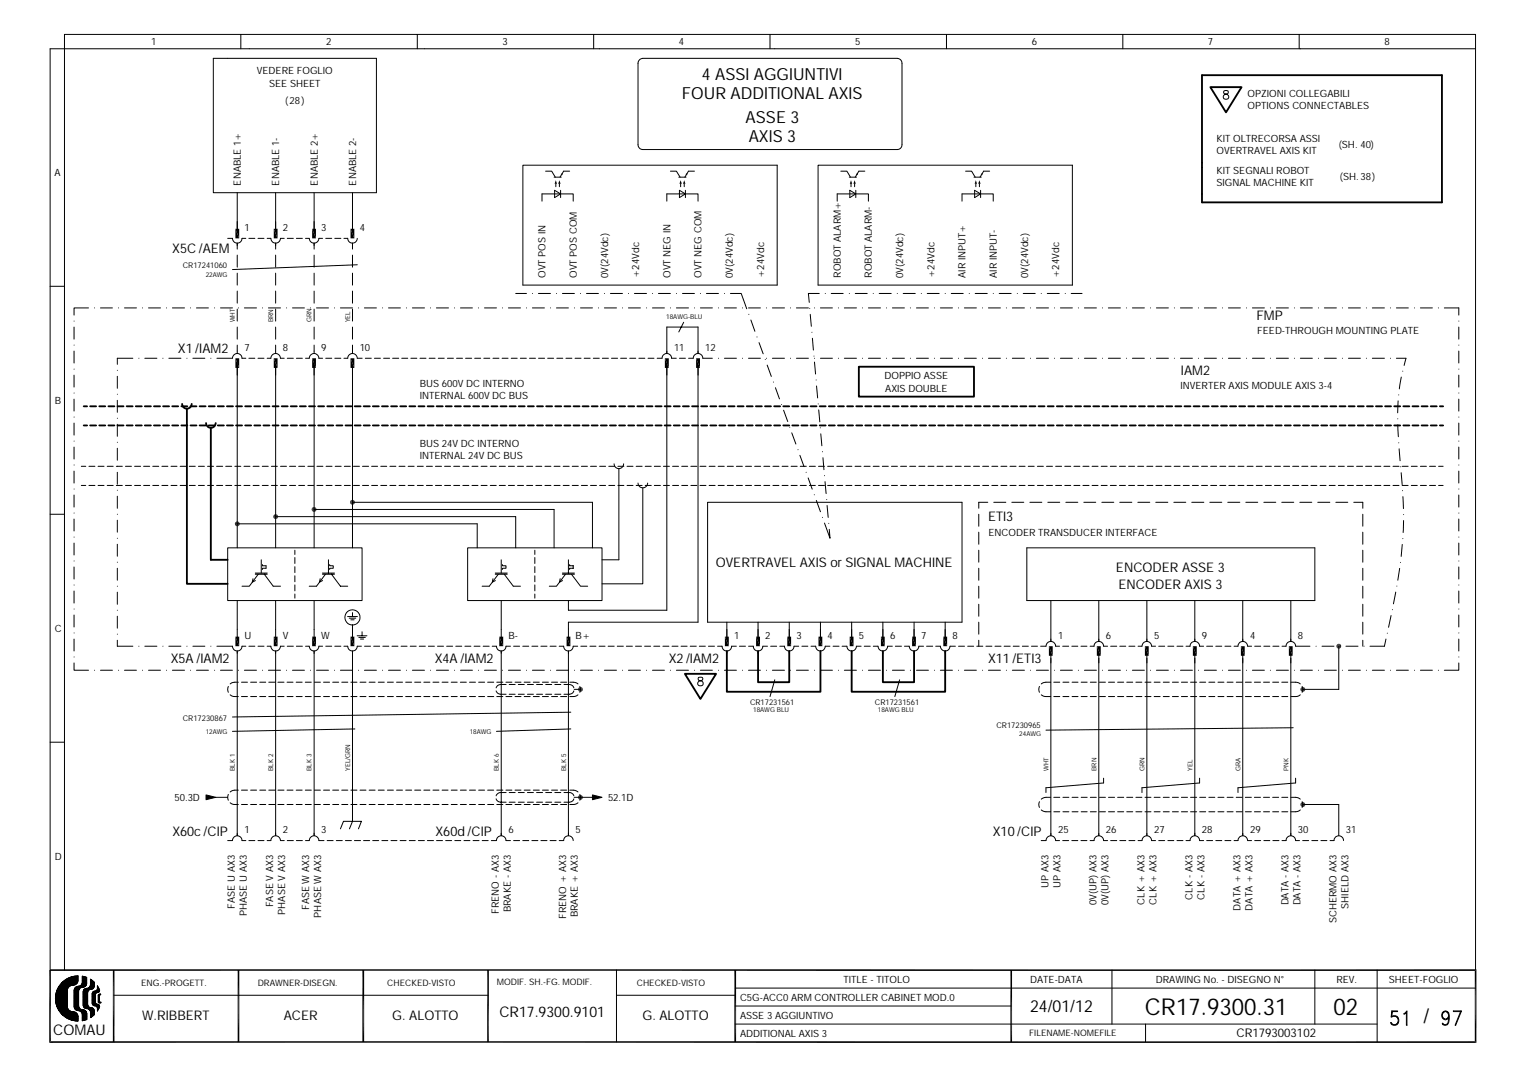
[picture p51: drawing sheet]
<svg xmlns="http://www.w3.org/2000/svg" width="297mm" height="210mm" viewBox="0 0 297 210" stroke-linecap="round" stroke-linejoin="round" font-family="sans-serif">
<defs><g id="words">
<g font-size="4.5">
<text x="222.9" y="197.5">CR17.9300.31</text>
<text x="259.6" y="197.5">02</text>
</g>
<text font-size="3.9" x="277.1" y="199.2">/</text>
<g font-size="3.2">
<text x="136.7" y="15.6">4 ASSI AGGIUNTIVI</text>
<text x="132.7" y="19.3">FOUR ADDITIONAL AXIS</text>
<text x="145.1" y="24">ASSE 3</text>
<text x="145.8" y="27.7">AXIS 3</text>
<text x="200.5" y="197.1">24/01/12</text>
</g>
<g font-size="2.9">
<text x="10.4" y="201.5">COMAU</text>
<text x="97.2" y="198">CR17.9300.9101</text>
</g>
<g font-size="2.6">
<text x="33.5" y="49.2">X5C /AEM</text>
<text x="244.6" y="62.3">FMP</text>
<text x="34.6" y="68.8">X1 /IAM2</text>
<text x="229.9" y="73">IAM2</text>
<text x="192.3" y="101.5">ETI3</text>
<text x="139.3" y="110.4">OVERTRAVEL AXIS or SIGNAL MACHINE</text>
<text x="217.3" y="111.4">ENCODER ASSE 3</text>
<text x="217.8" y="114.6">ENCODER AXIS 3</text>
<text x="33.3" y="129.1">X5A /IAM2</text>
<text x="84.6" y="129.1">X4A /IAM2</text>
<text x="130.2" y="129.1">X2/IAM2</text>
<text x="192.3" y="129.1">X11 /ETI3</text>
<text x="33.5" y="162.7">X60c /CIP</text>
<text x="84.8" y="162.7">X60d /CIP</text>
<text x="193.3" y="162.7">X10/CIP</text>
<text x="27.7" y="198.7">W.RIBBERT</text>
<text x="55.2" y="198.7">ACER</text>
<text x="76.4" y="198.7">G. ALOTTO</text>
<text x="125.1" y="198.7">G. ALOTTO</text>
</g>
<text font-size="2.3" x="240.7" y="202">CR1793003102</text>
<g font-size="1.9">
<text x="29.4" y="8.8">1</text>
<text x="63.5" y="8.8">2</text>
<text x="97.8" y="8.8">3</text>
<text x="132.1" y="8.8">4</text>
<text x="166.5" y="8.8">5</text>
<text x="200.9" y="8.8">6</text>
<text x="235.2" y="8.8">7</text>
<text x="269.5" y="8.8">8</text>
<text x="50" y="14.4">VEDERE FOGLIO</text>
<text x="52.4" y="17">SEE SHEET</text>
<text x="55.5" y="20.2">(28)</text>
<text x="242.9" y="18.9">OPZIONI COLLEGABILI</text>
<text x="242.9" y="21.2">OPTIONS CONNECTABLES</text>
<text x="236.8" y="27.7">KIT OLTRECORSA ASSI</text>
<text x="260.6" y="28.9">(SH. 40)</text>
<text x="10.6" y="34.3">A</text>
<text x="236.8" y="30">OVERTRAVEL AXIS KIT</text>
<text x="236.8" y="33.8">KIT SEGNALI ROBOT</text>
<text x="260.9" y="35">(SH.38)</text>
<text x="46.9" y="36.1" transform="rotate(-90 46.9 36.1)">ENABLE 1+</text>
<text x="54.4" y="36.1" transform="rotate(-90 54.4 36.1)">ENABLE 1-</text>
<text x="61.8" y="36.1" transform="rotate(-90 61.8 36.1)">ENABLE 2+</text>
<text x="69.3" y="36.1" transform="rotate(-90 69.3 36.1)">ENABLE 2-</text>
<text x="236.8" y="36.1">SIGNAL MACHINE KIT</text>
<text x="47.6" y="45">1</text>
<text x="55.1" y="45">2</text>
<text x="62.5" y="45">3</text>
<text x="70" y="45">4</text>
<text x="106.2" y="54.1" transform="rotate(-90 106.2 54.1)">OVT POS IN</text>
<text x="112.3" y="54.1" transform="rotate(-90 112.3 54.1)">OVT POS COM</text>
<text x="118.4" y="54.1" transform="rotate(-90 118.4 54.1)">0V(24Vdc)</text>
<text x="124.4" y="54.1" transform="rotate(-90 124.4 54.1)">+24Vdc</text>
<text x="130.5" y="54.1" transform="rotate(-90 130.5 54.1)">OVT NEG IN</text>
<text x="136.6" y="54.1" transform="rotate(-90 136.6 54.1)">OVT NEG COM</text>
<text x="142.7" y="54.1" transform="rotate(-90 142.7 54.1)">0V(24Vdc)</text>
<text x="148.7" y="54.1" transform="rotate(-90 148.7 54.1)">+24Vdc</text>
<text x="163.7" y="54.1" transform="rotate(-90 163.7 54.1)">ROBOT ALARM+</text>
<text x="169.8" y="54.1" transform="rotate(-90 169.8 54.1)">ROBOT ALARM-</text>
<text x="175.8" y="54.1" transform="rotate(-90 175.8 54.1)">0V(24Vdc)</text>
<text x="181.9" y="54.1" transform="rotate(-90 181.9 54.1)">+24Vdc</text>
<text x="188" y="54.1" transform="rotate(-90 188 54.1)">AIR INPUT+</text>
<text x="194.1" y="54.1" transform="rotate(-90 194.1 54.1)">AIR INPUT-</text>
<text x="200.1" y="54.1" transform="rotate(-90 200.1 54.1)">0V(24Vdc)</text>
<text x="206.2" y="54.1" transform="rotate(-90 206.2 54.1)">+24Vdc</text>
<text x="244.8" y="65.1">FEED-THROUGH MOUNTING PLATE</text>
<text x="47.6" y="68.4">7</text>
<text x="55.1" y="68.4">8</text>
<text x="62.5" y="68.4">9</text>
<text x="70" y="68.4">10</text>
<text x="131.2" y="68.4">11</text>
<text x="137.3" y="68.4">12</text>
<text x="81.7" y="75.4">BUS 600V DC INTERNO</text>
<text x="81.7" y="77.7">INTERNAL 600V DC BUS</text>
<text x="172.2" y="73.7">DOPPIO ASSE</text>
<text x="172.3" y="76.3">AXIS DOUBLE</text>
<text x="229.8" y="75.8">INVERTER AXIS MODULE AXIS 3-4</text>
<text x="10.7" y="78.6">B</text>
<text x="81.7" y="87.1">BUS 24V DC INTERNO</text>
<text x="81.7" y="89.4">INTERNAL 24V DC BUS</text>
<text x="192.4" y="104.3">ENCODER TRANSDUCER INTERFACE</text>
<text x="10.6" y="123">C</text>
<text x="47.6" y="124.4">U</text>
<text x="55.1" y="124.4">V</text>
<text x="62.5" y="124.4">W</text>
<text x="99" y="124.4">B-</text>
<text x="112.1" y="124.4">B+</text>
<text x="142.9" y="124.4">1</text>
<text x="149" y="124.4">2</text>
<text x="155" y="124.4">3</text>
<text x="161.1" y="124.4">4</text>
<text x="167.2" y="124.4">5</text>
<text x="173.3" y="124.4">6</text>
<text x="179.3" y="124.4">7</text>
<text x="185.4" y="124.4">8</text>
<text x="206" y="124.4">1</text>
<text x="215.3" y="124.4">6</text>
<text x="224.7" y="124.4">5</text>
<text x="234" y="124.4">9</text>
<text x="243.4" y="124.4">4</text>
<text x="252.7" y="124.4">8</text>
<text x="34" y="155.9">50.3D</text>
<text x="118.4" y="155.9">52.1D</text>
<text x="10.7" y="167.4">D</text>
<text x="47.6" y="162.3">1</text>
<text x="55.1" y="162.3">2</text>
<text x="62.5" y="162.3">3</text>
<text x="99" y="162.3">6</text>
<text x="112.1" y="162.3">5</text>
<text x="206" y="162.3">25</text>
<text x="215.3" y="162.3">26</text>
<text x="224.7" y="162.3">27</text>
<text x="234" y="162.3">28</text>
<text x="243.4" y="162.3">29</text>
<text x="252.7" y="162.3">30</text>
<text x="262" y="162.3">31</text>
<text x="204.1" y="172.9" transform="rotate(-90 204.1 172.9)">UP AX3</text>
<text x="206.4" y="172.9" transform="rotate(-90 206.4 172.9)">UP AX3</text>
<text x="45.7" y="176.9" transform="rotate(-90 45.7 176.9)">FASE U AX3</text>
<text x="48.1" y="178.3" transform="rotate(-90 48.1 178.3)">PHASE U AX3</text>
<text x="53.2" y="176.6" transform="rotate(-90 53.2 176.6)">FASE V AX3</text>
<text x="55.5" y="178.1" transform="rotate(-90 55.5 178.1)">PHASE V AX3</text>
<text x="60.2" y="177.2" transform="rotate(-90 60.2 177.2)">FASE W AX3</text>
<text x="62.5" y="178.7" transform="rotate(-90 62.5 178.7)">PHASE W AX3</text>
<text x="97.1" y="177.9" transform="rotate(-90 97.1 177.9)">FRENO - AX3</text>
<text x="99.4" y="177.7" transform="rotate(-90 99.4 177.7)">BRAKE - AX3</text>
<text x="110.2" y="178.9" transform="rotate(-90 110.2 178.9)">FRENO + AX3</text>
<text x="112.5" y="178.6" transform="rotate(-90 112.5 178.6)">BRAKE + AX3</text>
<text x="213.4" y="176.3" transform="rotate(-90 213.4 176.3)">0V(UP) AX3</text>
<text x="215.8" y="176.3" transform="rotate(-90 215.8 176.3)">0V(UP) AX3</text>
<text x="222.8" y="176.1" transform="rotate(-90 222.8 176.1)">CLK + AX3</text>
<text x="225.1" y="176.1" transform="rotate(-90 225.1 176.1)">CLK + AX3</text>
<text x="232.1" y="175.1" transform="rotate(-90 232.1 175.1)">CLK - AX3</text>
<text x="234.5" y="175.1" transform="rotate(-90 234.5 175.1)">CLK - AX3</text>
<text x="241.5" y="177.3" transform="rotate(-90 241.5 177.3)">DATA + AX3</text>
<text x="243.8" y="177.3" transform="rotate(-90 243.8 177.3)">DATA + AX3</text>
<text x="250.8" y="176.3" transform="rotate(-90 250.8 176.3)">DATA - AX3</text>
<text x="253.2" y="176.3" transform="rotate(-90 253.2 176.3)">DATA - AX3</text>
<text x="260.2" y="179.8" transform="rotate(-90 260.2 179.8)">SCHERMO AX3</text>
<text x="262.5" y="176.9" transform="rotate(-90 262.5 176.9)">SHIELD AX3</text>
<text x="164.2" y="191.5">TITLE - TITOLO</text>
<text x="200.6" y="191.5">DATE-DATA</text>
<text x="225" y="191.5">DRAWING No. - DISEGNO N°</text>
<text x="260.2" y="191.5">REV.</text>
<text x="270.4" y="191.5">SHEET-FOGLIO</text>
<text x="144.1" y="195">C5G-ACC0 ARM CONTROLLER CABINET MOD.0</text>
<text x="144.1" y="198.5">ASSE 3 AGGIUNTIVO</text>
<text x="144.1" y="202">ADDITIONAL AXIS 3</text>
</g>
<g font-size="1.7">
<text x="27.5" y="191.9">ENG.-PROGETT.</text>
<text x="50.2" y="191.9">DRAWNER-DISEGN.</text>
<text x="75.4" y="191.9">CHECKED-VISTO</text>
<text x="96.7" y="191.7">MODIF. SH.-FG. MODIF.</text>
<text x="124" y="191.9">CHECKED-VISTO</text>
<text x="200.4" y="201.7">FILENAME-NOMEFILE</text>
</g>
<g font-size="1.5">
<text x="35.6" y="52.3">CR17241060</text>
<text x="146" y="137.3">CR17231561</text>
<text x="170.3" y="137.3">CR17231561</text>
<text x="35.6" y="140.3">CR17230867</text>
<text x="194" y="141.7">CR17230965</text>
</g>
<g font-size="1.3">
<text x="40" y="53.8">22AWG</text>
<text x="45.7" y="62.8" transform="rotate(-90 45.7 62.8)">WHT</text>
<text x="53.2" y="62.8" transform="rotate(-90 53.2 62.8)">BRN</text>
<text x="60.7" y="62.8" transform="rotate(-90 60.7 62.8)">GRN</text>
<text x="68.2" y="62.8" transform="rotate(-90 68.2 62.8)">YEL</text>
<text x="129.7" y="62">18AWG-BLU</text>
<text x="40" y="142.8">12AWG</text>
<text x="91.4" y="142.8">18AWG</text>
<text x="146.6" y="138.6">18AWG BLU</text>
<text x="170.9" y="138.6">18AWG BLU</text>
<text x="198.4" y="143.3">24AWG</text>
<text x="45.7" y="150.1" transform="rotate(-90 45.7 150.1)">BLK 1</text>
<text x="53.2" y="150.1" transform="rotate(-90 53.2 150.1)">BLK 2</text>
<text x="60.7" y="150.1" transform="rotate(-90 60.7 150.1)">BLK 3</text>
<text x="68.2" y="150.1" transform="rotate(-90 68.2 150.1)">YEL/GRN</text>
<text x="97.1" y="150.1" transform="rotate(-90 97.1 150.1)">BLK 6</text>
<text x="110.2" y="150.1" transform="rotate(-90 110.2 150.1)">BLK 5</text>
<text x="204.1" y="150.1" transform="rotate(-90 204.1 150.1)">WHT</text>
<text x="213.4" y="150.1" transform="rotate(-90 213.4 150.1)">BRN</text>
<text x="222.8" y="150.1" transform="rotate(-90 222.8 150.1)">GRN</text>
<text x="232.1" y="150.1" transform="rotate(-90 232.1 150.1)">YEL</text>
<text x="241.5" y="150.1" transform="rotate(-90 241.5 150.1)">GRA</text>
<text x="250.8" y="150.1" transform="rotate(-90 250.8 150.1)">PNK</text>
</g>
</g></defs>
<g fill="none" stroke="#000" stroke-width=".19">
<path d="M41.5 11.4h31.8v26.1h-31.8zM46.9 6.7v2.8M81.2 6.7v2.8M115.6 6.7v2.8M124.6 11.5l.5-.1h49.6a.95 .95 0 0 1 .9 .9v15.9a.91 .91 0 0 1-.9 .9h-49.6a.91 .91 0 0 1-.9-.9v-15.9zM149.9 6.7v2.8M184.3 6.7v2.8M218.6 6.7v2.8M238.3 17.7a.35 .35 0 0 0 .1 .6 .55 .55 0 0 1 .8 .3 .55 .55 0 0 1-.4 .7l-.6-.2a.61 .61 0 0 1 .1-.6 .61 .61 0 0 1 .6-.2l.2-.4a.55 .55 0 0 0-.8-.2zM252.9 6.7v2.8M287.3 9.5h-277.5v179.4M46.2 37.5v7.5"/>
<path d="M53.7 37.5v7.5M61.2 37.5v7.5M68.6 37.5v7.5M101.8 32.2h49.5v23.3h-49.5zM105.5 39.2v-1.4h6.1v1.4M106.2 33.3h1.2l.7 1.2M107.9 34.5h1.4M108 37.1l1.1 .7-1.1 .7zM108.2 35.8v.6M108.9 35.8v.6M109.1 37.1v1.4M110.9 33.3h-1.2l-.7 1.2"/>
<path d="M129.8 39.2v-1.4h6.1v1.4M130.5 33.3h1.2l.7 1.2M132.1 34.5h1.5M132.3 37.1l1.1 .7-1.1 .7zM132.5 35.8v.6M133.2 35.8v.6M133.4 37.1v1.4M135.2 33.3h-1.2l-.7 1.2M159.3 32.2h49.5v23.3h-49.5zM163 39.2v-1.4h6.1v1.4M163.7 33.3h1.2l.7 1.2M165.3 34.5h1.4"/>
<path d="M165.4 37.1l1.2 .7-1.2 .7zM165.7 35.8v.6M166.4 35.8v.6M166.6 37.1v1.4M168.4 33.3h-1.2l-.7 1.2M187.3 39.2v-1.4h6.1v1.4M188 33.3h1.1l.7 1.2M189.6 34.5h1.4M189.7 37.1l1.2 .7-1.2 .7zM190 35.8v.6M190.7 35.8v.6M190.9 37.1v1.4"/>
<path d="M192.7 33.3h-1.2l-.7 1.2M9.8 55.7h2.8M17.2 60h-2.8v1.4M18.4 60h.1M19.6 60h2.3M23.1 60h.1M24.2 60h2.4M27.7 60h.1M28.9 60h2.3M32.4 60h.1M33.6 60h2.3M37.1 60h.1"/>
<path d="M38.2 60h2.4M41.8 60h.1M42.9 60h2.4M44.3 46.4h1a.93 .93 0 0 0 .9 .9 .93 .93 0 0 0 .9-.9h.8M46.2 47.3v1.2M46.2 49.7v2.3M46.2 53.2v2.3M46.2 56.7v2.3M46.4 60h.1M47.6 60h2.3M48.5 46.4h1.1M50.2 46.4h1.2"/>
<path d="M51.1 60h.1M52 46.4h.7a.94 .94 0 0 0 1 .9 .94 .94 0 0 0 .9-.9h.7M52.3 60h2.3M53.7 47.3v1.2M53.7 49.7v2.3M53.7 53.2v2.3M53.7 56.7v2.3M55.8 60h.1M55.9 46.4h1.2M56.9 60h2.4M57.7 46.4h1.2M59.5 46.4h.7a.94 .94 0 0 0 .9 .9 .94 .94 0 0 0 1-.9h.7"/>
<path d="M60.4 60h.1M61.2 47.3v1.2M61.2 49.7v2.3M61.2 53.2v2.3M61.2 56.7v2.3M61.6 60h2.3M63.4 46.4h1.2M65.1 60h.1M65.2 46.4h1.2M66.3 60h2.3M67 46.4h.7a.93 .93 0 0 0 .9 .9 .93 .93 0 0 0 1-.9M68.6 47.3v1.2"/>
<path d="M68.6 49.7v2.3M68.6 53.2v2.3M68.6 56.7v2.3M69.6 51.6l-24.3 .9M69.8 60h.1M71 60h2.3M74.5 60h.1M75.6 60h2.4M79.1 60h.1M80.3 60h2.3M83.8 60h.1M85 60h2.3"/>
<path d="M88.5 60h.1M89.6 60h2.4M93.1 60h.1M94.3 60h2.3M97.8 60h.1M99 60h2.3M100.4 57.1h2.1M102.5 60h.1M103.7 60h2.3M103.7 57.1h.1M104.8 57.1h2.4M107.2 60h.1"/>
<path d="M108.3 60h2.4M108.3 57.1h.1M109.5 57.1h2.3M111.8 60h.1M113 60h2.3M113 57.1h.1M114.2 57.1h2.3M116.5 60h.1M117.7 60h2.3M117.7 57.1h.1M118.8 57.1h2.4M121.2 60h.1"/>
<path d="M122.3 60h2.4M122.3 57.1h.1M123.5 57.1h2.4M125.9 60h.1M127 60h2.3M127 57.1h.1M128.2 57.1h2.3M130.5 60h.1M131.7 60h2.3M131.7 57.1h.1M132.9 57.1h2.3M135.2 60h.1"/>
<path d="M136.4 60h2.3M136.4 57.1h.1M137.5 57.1h2.4M139.9 60h.1M141 60h2.4M141 57.1h.1M142.2 57.1h2.1l1.1 3M144.5 60h.1M145.7 60h2.3M149.2 60h.1M150.4 60h2.3M153.9 60h.1"/>
<path d="M155 60h2.4M158.6 60h.1M159.5 57.1h-2.1l.1 1.8M159.7 60h2.4M160.7 57.1h.1M161.8 57.1h2.3M163.2 60h.1M164.4 60h2.3M165.3 57.1h.1M166.5 57.1h2.3M167.9 60h.1M169.1 60h2.3"/>
<path d="M170 57.1h.1M171.2 57.1h2.3M172.6 60h.1M173.7 60h2.4M174.7 57.1h.1M175.8 57.1h2.4M177.2 60h.1M178.4 60h2.3M179.3 57.1h.1M180.5 57.1h2.3M181.9 60h.1M183.1 60h2.3"/>
<path d="M184 57.1h.1M185.2 57.1h2.3M186.6 60h.1M187.7 60h2.4M188.7 57.1h.1M189.8 57.1h2.4M191.3 60h.1M192.4 60h2.4M193.4 57.1h.1M194.5 57.1h2.4M195.9 60h.1M197.1 60h2.3"/>
<path d="M198 57.1h.1M199.2 57.1h2.3M200.6 60h.1M201.8 60h2.3M202.7 57.1h.1M203.9 57.1h2.3M205.3 60h.1M206.4 60h2.4M207.4 57.1h.1M208.5 57.1h2.2M209.9 60h.1M211.1 60h2.3"/>
<path d="M214.6 60h.1M215.8 60h2.3M219.3 60h.1M220.5 60h2.3M224 60h.1M225.1 60h2.4M228.6 60h.1M229.8 60h2.3M233.3 60h.1M234.5 60h2.3M238 60h.1M239.1 60h2.4"/>
<path d="M242.7 60h.1M243.8 60h2.3M247.3 60h.1M248.5 60h2.3M252 60h.1M253.2 60h2.3M256.7 60h.1M257.8 60h2.4M261.3 60h.1M262.5 60h2.3M266 60h.1M267.2 60h2.3"/>
<path d="M270.7 60h.1M271.8 60h2.4M275.4 60h.1M276.5 60h2.3M280 60h.1M281.2 60h2.8v1.4M14.4 62.5h.1M14.4 67.2h.1M14.4 71.9h.1M14.4 76.5h.1M14.4 63.7v2.3M14.4 68.4v2.3"/>
<path d="M14.4 73v2.4M14.4 77.7v2.3M22.8 73.3v2.3M22.8 77.9v2.4M22.8 76.8h.1M22.8 72.1h.1M25.9 69.8h-3.1v1.1M27 69.8h.1M28.2 69.8h2.3M31.7 69.8h.1M32.9 69.8h2.3M36.4 69.8h.1"/>
<path d="M37.5 69.8h2.4M41 69.8h.1M42.2 69.8h3.1a.93 .93 0 0 1 .9-1 .93 .93 0 0 1 .9 1h.8M46.2 60.2v2.3M46.2 63.7v2.3M46.2 67.2v1.6M46.2 70.7v36M48.5 69.8h1.1M50.2 69.8h1.2M52 69.8h.7a.94 .94 0 0 1 1-1 .94 .94 0 0 1 .9 1h.7M53.7 60.2v2.3M53.7 63.7v2.3"/>
<path d="M53.7 67.2v1.6M53.7 71.2v35.5M55.9 69.8h1.2M57.7 69.8h1.2M59.5 69.8h.7a.94 .94 0 0 1 .9-1 .94 .94 0 0 1 1 1h.7M61.2 60.2v2.3M61.2 63.7v2.3M61.2 67.2v1.6M61.2 70.7v36M63.4 69.8h1.2M65.2 69.8h1.2M67 69.8h.7a.93 .93 0 0 1 .9-1 .93 .93 0 0 1 1 1h.9"/>
<path d="M68.6 60.2v2.3M68.6 63.7v2.3M68.6 67.2v1.6M68.6 71.2v35.5M71.1 69.8h1.2M72.9 69.8h1.2M74.7 69.8h1.1M76.4 69.8h1.2M78.2 69.8h1.2M80 69.8h1.2M81.8 69.8h1.1M83.5 69.8h1.2"/>
<path d="M85.3 69.8h1.2M87.1 69.8h1.2M88.9 69.8h1.1M90.6 69.8h1.2M92.4 69.8h1.2M94.2 69.8h1.2M96 69.8h1.1M97.7 69.8h1.2M99.5 69.8h1.2M101.3 69.8h1.2M103.1 69.8h1.1M104.8 69.8h1.2"/>
<path d="M106.6 69.8h1.2M108.4 69.8h1.2M110.2 69.8h1.1M112 69.8h1.1M113.7 69.8h1.2M115.5 69.8h1.2M117.3 69.8h1.1M119 69.8h1.2M120.8 69.8h1.2M122.6 69.8h1.2M124.4 69.8h1.1M126.2 69.8h1.1"/>
<path d="M127.9 69.8h1a.93 .93 0 0 1 .9-1 .93 .93 0 0 1 .9 1h1M129.8 70.7v48.1h-19.1v-1.9M129.8 68.8v-5.1h6.1v5.1M132.3 69.8h1.1M133.1 62.8l-1 1.8M134 69.8h1a.93 .93 0 0 1 .9-1 .93 .93 0 0 1 .9 1h1.9M135.9 71.2v50h-25.2v3.2M139.9 69.8h.1M141 69.8h2.4M144.5 69.8h.1M145.7 69.8h2.3M145.8 61.2h.1"/>
<path d="M146.2 62.3l.8 2.2M147.4 65.6h.1M147.8 66.7l.8 2.2M149 70h.1M149.2 69.8h.1M149.4 71.1l.8 2.2M150.4 69.8h2.3M150.6 74.4h.1M151 75.5l.7 2.2M152.1 78.8h.1M152.5 79.9l.9 2.2M153.9 69.8h.1"/>
<path d="M155 69.8h2.4M157.6 60h.1M157.7 61.2l.2 2.3M158.1 64.7h.1M158.2 65.9l.1 2.3M158.5 69.3h.1M158.6 69.8h.1M158.6 70.5l.2 2.3M158.9 74h.1M159 75.2l.2 2.3M159.3 78.6h.1M159.4 79.8l.2 2.3"/>
<path d="M159.7 69.8h2.4M163.2 69.8h.1M164.4 69.8h2.3M167.9 69.8h.1M169.1 69.8h2.3M172.6 69.8h.1M173.7 69.8h2.4M177.2 69.8h.1M178.4 69.8h2.3M181.9 69.8h.1M183.1 69.8h2.3M186.6 69.8h.1"/>
<path d="M187.7 69.8h2.4M191.3 69.8h.1M192.4 69.8h2.4M195.9 69.8h.1M197.1 69.8h2.3M200.6 69.8h.1M201.8 69.8h2.3M205.3 69.8h.1M206.4 69.8h2.4M209.9 69.8h.1M211.1 69.8h2.3M214.6 69.8h.1"/>
<path d="M215.8 69.8h2.3M219.3 69.8h.1M220.5 69.8h2.3M224 69.8h.1M225.1 69.8h2.4M228.6 69.8h.1M229.8 69.8h2.3M233.3 69.8h.1M234.5 69.8h2.3M238 69.8h.1M239.1 69.8h2.4M242.7 69.8h.1"/>
<path d="M243.8 69.8h2.3M247.3 69.8h.1M248.5 69.8h2.3M252 69.8h.1M253.2 69.8h2.3M256.7 69.8h.1M257.8 69.8h2.4M261.3 69.8h.1M262.5 69.8h2.3M266 69.8h.1M267.2 69.8h2.3M270.7 69.8h.1"/>
<path d="M271.8 69.8h1.9l-.4 1.4M272.2 78.1l-.1 2.3M272.3 76.9h.1M272.8 73.4l-.4 2.3M273.1 72.3h.1M284 63.7v2.3M284 68.4v2.3M284 73v2.4M284 77.7v2.3M284 62.5h.1M284 67.2h.1M284 71.9h.1"/>
<path d="M284 76.5h.1M14.4 81.2h.1M14.4 85.9h.1M14.4 90.5h.1M14.4 95.2h.1M14.4 99.9h.1M14.4 82.4v2.3M14.4 87.1v2.3M14.4 91.7v2.4M14.4 96.4v2.3M15.8 94.5h.9M15.8 90.8h.9"/>
<path d="M17.3 94.5h1.2M17.3 90.8h1.2M19.1 94.5h1.2M19.1 90.8h1.2M20.9 94.5h1.1M20.9 90.8h1.1M22.6 94.5h1.2M22.6 90.8h1.2M22.8 82.6v2.4M22.8 87.3v2.3M22.8 92v2.3M22.8 96.6v2.4"/>
<path d="M22.8 95.5h.1M22.8 86.1h.1M22.8 81.4h.1M24.4 94.5h1.2M24.4 90.8h1.2M26.2 94.5h1.2M26.2 90.8h1.2M28 94.5h1.1M28 90.8h1.1M29.7 94.5h1.2M29.7 90.8h1.2M31.5 94.5h1.2"/>
<path d="M31.5 90.8h1.2M33.3 94.5h1.2M33.3 90.8h1.2M35.1 94.5h1.1M35.1 90.8h1.1M36.9 94.5h1.1M36.9 90.8h1.1M38.6 94.5h1.2M38.6 90.8h1.2M40.4 94.5h1.2M40.4 90.8h1.2M42.2 94.5h1.1"/>
<path d="M42.2 90.8h1.1M43.9 94.5h1.2M43.9 90.8h1.2M45.7 94.5h1.2M45.7 90.8h1.2M47.5 94.5h1.2M47.5 90.8h1.2M49.3 94.5h1.1M49.3 90.8h1.1M51.1 94.5h1.1M51.1 90.8h1.1M52.8 94.5h1.2"/>
<path d="M52.8 90.8h1.2M54.6 94.5h1.2M54.6 90.8h1.2M56.4 94.5h1.2M56.4 90.8h1.2M58.1 94.5h1.2M58.1 90.8h1.2M59.9 94.5h1.2M59.9 90.8h1.2M61.2 99.2h46.7v7.5M61.7 94.5h1.2M61.7 90.8h1.2"/>
<path d="M63.5 94.5h1.1M63.5 90.8h1.1M65.3 94.5h1.1M65.3 90.8h1.1M67 94.5h1.2M67 90.8h1.2M68.6 97.8h46.7v8.9M68.8 94.5h1.2M68.8 90.8h1.2M70.6 94.5h1.2M70.6 90.8h1.2M72.3 94.5h1.2"/>
<path d="M72.3 90.8h1.2M74.1 94.5h1.2M74.1 90.8h1.2M75.9 94.5h1.2M75.9 90.8h1.2M77.7 94.5h1.1M77.7 90.8h1.1M79.5 94.5h1.1M79.5 90.8h1.1M81.2 94.5h1.2M81.2 90.8h1.2M83 94.5h1.2"/>
<path d="M83 90.8h1.2M84.8 94.5h1.2M84.8 90.8h1.2M86.6 94.5h1.1M86.6 90.8h1.1M88.3 94.5h1.2M88.3 90.8h1.2M90.1 94.5h1.2M90.1 90.8h1.2M91.9 94.5h1.1M91.9 90.8h1.1M93.7 94.5h1.1"/>
<path d="M93.7 90.8h1.1M95.4 94.5h1.2M95.4 90.8h1.2M97.2 94.5h1.2M97.2 90.8h1.2M99 94.5h1.2M99 90.8h1.2M100.8 94.5h1.1M100.8 90.8h1.1M102.5 94.5h1.2M102.5 90.8h1.2M104.3 94.5h1.2"/>
<path d="M104.3 90.8h1.2M106.1 94.5h1.2M106.1 90.8h1.2M107.9 94.5h1.1M107.9 90.8h1.1M109.6 94.5h1.2M109.6 90.8h1.2M111.4 94.5h1.2M111.4 90.8h1.2M113.2 94.5h1.2M113.2 90.8h1.2M115 94.5h1.1"/>
<path d="M115 90.8h1.1M116.7 94.5h1.2M116.7 90.8h1.2M118.5 94.5h1.2M118.5 90.8h1.2M119.5 90.3a.93 .93 0 0 0 1 1 .93 .93 0 0 0 .9-1M120.3 94.5h1.2M120.3 90.8h1.2M120.5 91.3v17.7h-3.3M122.1 94.5h1.1M122.1 90.8h1.1M123.8 94.5h1.2"/>
<path d="M123.8 90.8h1.2M124.2 94.1a.94 .94 0 0 0 .9 .9 .94 .94 0 0 0 1-.9M125.1 95v18.7h-7.9M125.6 94.5h1.2M125.6 90.8h1.2M127.4 94.5h1.2M127.4 90.8h1.2M129.2 94.5h1.1M129.2 90.8h1.1M130.9 94.5h1.2M130.9 90.8h1.2M132.7 94.5h1.2"/>
<path d="M132.7 90.8h1.2M134.5 94.5h1.2M134.5 90.8h1.2M136.3 94.5h1.1M136.3 90.8h1.1M137.8 97.8h49.5v23.4h-49.5zM138 94.5h1.2M138 90.8h1.2M139.8 94.5h1.2M139.8 90.8h1.2M141.6 94.5h1.2M141.6 90.8h1.2"/>
<path d="M143.4 94.5h1.1M143.4 90.8h1.1M145.1 94.5h1.2M145.1 90.8h1.2M146.9 94.5h1.2M146.9 90.8h1.2M148.7 94.5h1.2M148.7 90.8h1.2M150.5 94.5h1.1M150.5 90.8h1.1M152.3 94.5h1.1M152.3 90.8h1.1"/>
<path d="M153.7 83.2h.1M154 94.5h1.2M154 90.8h1.2M154.1 84.3l.8 2.2M155.3 87.6h.1M155.7 88.7l.8 2.2M155.8 94.5h1.2M155.8 90.8h1.2M156.9 92h.1M157.3 93.1l.8 2.1M157.6 94.5h1.1M157.6 90.8h1.1"/>
<path d="M158.5 96.3h.1M158.9 97.4l.8 2.2M159.3 94.5h1.2M159.3 90.8h1.2M159.7 83.3h.1M159.8 84.5l.2 2.3M160.1 88h.1M160.2 89.1l.2 2.4M160.5 92.6h.1M160.6 93.8l.2 2.3M160.9 97.3h.1M161 98.4l.2 2.3"/>
<path d="M161.1 94.5h1.2M161.1 90.8h1.2M162.9 94.5h1.2M162.9 90.8h1.2M164.7 94.5h1.1M164.7 90.8h1.1M166.5 94.5h1.1M166.5 90.8h1.1M168.2 94.5h1.2M168.2 90.8h1.2M170 94.5h1.2M170 90.8h1.2"/>
<path d="M171.8 94.5h1.1M171.8 90.8h1.1M173.5 94.5h1.2M173.5 90.8h1.2M175.3 94.5h1.2M175.3 90.8h1.2M177.1 94.5h1.2M177.1 90.8h1.2M178.9 94.5h1.1M178.9 90.8h1.1M180.7 94.5h1.1M180.7 90.8h1.1"/>
<path d="M182.4 94.5h1.2M182.4 90.8h1.2M184.2 94.5h1.2M184.2 90.8h1.2M186 94.5h1.1M186 90.8h1.1M187.7 94.5h1.2M187.7 90.8h1.2M189.5 94.5h1.2M189.5 90.8h1.2M191.3 94.5h1.2M191.3 90.8h1.2"/>
<path d="M192.3 97.8h-1.8v1.2M193.1 94.5h1.1M193.1 90.8h1.1M193.5 97.8h2.3M194.9 94.5h1.1M194.9 90.8h1.1M196.6 94.5h1.2M196.6 90.8h1.2M197 97.8h2.3M198.4 94.5h1.2M198.4 90.8h1.2M200.2 94.5h1.1"/>
<path d="M200.2 90.8h1.1M200.5 97.8h2.3M202 94.5h1.1M202 90.8h1.1M203.7 94.5h1.2M203.7 90.8h1.2M204 97.8h2.3M205.5 94.5h1.2M205.5 90.8h1.2M207.3 94.5h1.1M207.3 90.8h1.1M207.5 97.8h2.3"/>
<path d="M209.1 94.5h1.1M209.1 90.8h1.1M210.8 94.5h1.2M210.8 90.8h1.2M211 97.8h2.3M212.6 94.5h1.2M212.6 90.8h1.2M214.4 94.5h1.1M214.4 90.8h1.1M214.5 97.8h2.3M216.2 94.5h1.1M216.2 90.8h1.1"/>
<path d="M217.9 94.5h1.2M217.9 90.8h1.2M218 97.8h2.3M219.7 94.5h1.2M219.7 90.8h1.2M221.5 94.5h1.2M221.5 90.8h1.2M221.5 97.8h2.3M223.3 94.5h1.1M223.3 90.8h1.1M225 97.8h2.4M225 94.5h1.2"/>
<path d="M225 90.8h1.2M226.8 94.5h1.2M226.8 90.8h1.2M228.5 97.8h2.3M228.6 94.5h1.1M228.6 90.8h1.1M230.4 94.5h1.1M230.4 90.8h1.1M232 97.8h2.4M232.1 94.5h1.2M232.1 90.8h1.2M233.9 94.5h1.2"/>
<path d="M233.9 90.8h1.2M235.5 97.8h2.3M235.7 94.5h1.2M235.7 90.8h1.2M237.5 94.5h1.1M237.5 90.8h1.1M239 97.8h2.4M239.2 94.5h1.2M239.2 90.8h1.2M241 94.5h1.2M241 90.8h1.2M242.5 97.8h2.4"/>
<path d="M242.8 94.5h1.1M242.8 90.8h1.1M244.6 94.5h1.1M244.6 90.8h1.1M246 97.8h2.4M246.3 94.5h1.2M246.3 90.8h1.2M248.1 94.5h1.2M248.1 90.8h1.2M249.5 97.8h2.4M249.9 94.5h1.2M249.9 90.8h1.2"/>
<path d="M251.7 94.5h1.1M251.7 90.8h1.1M253 97.8h2.4M253.4 94.5h1.2M253.4 90.8h1.2M255.2 94.5h1.2M255.2 90.8h1.2M256.5 97.8h2.4M257 94.5h1.1M257 90.8h1.1M258.8 94.5h1.1M258.8 90.8h1.1"/>
<path d="M260.1 97.8h2.3M260.5 94.5h1.2M260.5 90.8h1.2M262.3 94.5h1.2M262.3 90.8h1.2M263.5 97.8h1.8v1.2M264.1 94.5h1.2M264.1 90.8h1.2M265.9 94.5h1.1M265.9 90.8h1.1M267.6 94.5h1.2M267.6 90.8h1.2"/>
<path d="M269.4 94.5h1.2M269.4 90.8h1.2M271.2 94.5h1.2M271.2 90.8h1.2M272.1 81.5h.1M272.1 82.7l.1 2.3M272.3 86.2h.1M272.4 87.4l.2 2.3M272.7 90.9h.1M272.8 92l.2 2.4M273 94.5h1.1M273 90.8h1.1"/>
<path d="M273 95.5h.1M273.1 96.7l.1 2.3M274.7 94.5h1.2M274.7 90.8h1.2M276.5 94.5h1.2M276.5 90.8h1.2M278.3 94.5h1.2M278.3 90.8h1.2M280.1 94.5h.8M280.1 90.8h.8M284 82.4v2.3M284 87.1v2.3"/>
<path d="M284 91.7v2.4M284 96.4v2.3M284 81.2h.1M284 85.9h.1M284 90.5h.1M284 95.2h.1M284 99.9h.1M9.8 100.1h2.8M14.4 104.6h.1M14.4 109.2h.1M14.4 113.9h.1M14.4 118.6h.1"/>
<path d="M14.4 101.1v2.3M14.4 105.7v2.4M14.4 110.4v2.3M14.4 115.1v2.3M14.4 119.8v2.3M22.8 100.1h.1M22.8 101.3v2.3M22.8 106v2.3M22.8 110.7v2.3M22.8 115.3v2.4M22.8 120v2.3M22.8 118.8h.1"/>
<path d="M22.8 114.1h.1M22.8 109.5h.1M22.8 104.8h.1M44.3 106.7h26.2v10.2h-26.2zM46.2 116.9v7.5M46.2 102h46.7v4.7M49.3 112.7l-.2 .7 .6-.4M49.7 111.6h2.3M49.7 111.8h2.3M50.3 111.8l-1.8 2.3h-1.4M50.9 109v2.6M51.1 109.9v.3h.7v.5h-.7v.2"/>
<path d="M51.5 111.8l1.7 2.3h1.4M53.7 116.9v7.5M53.7 100.6h46.7v6.1M57.4 107.1v.9M57.4 108.6v1.1M57.4 110.3v1.2M57.4 112.1v1.2M57.4 113.9v1.2M57.4 115.7v.8M61.2 116.9v7.5M62.3 112.7l-.1 .7 .6-.4M62.8 111.6h2.3"/>
<path d="M62.8 111.8h2.3M63.4 111.8l-1.8 2.3h-1.4M63.9 109v2.6M64.2 109.9v.3h.7v.5h-.7v.2M64.5 111.8l1.8 2.3h1.4M68.6 119.3v.8M91 106.7h26.2v10.2h-26.2zM96 112.7l-.2 .7 .6-.4M96.4 111.6h2.3M96.4 111.8h2.3M97 111.8l-1.7 2.3h-1.4M97.6 109v2.6"/>
<path d="M97.6 116.9v7.5M97.8 109.9v.3h.7v.5h-.7v.2M98.2 111.8l1.7 2.3h1.4M104.1 107.1v.9M104.1 108.6v1.1M104.1 110.3v1.2M104.1 112.1v1.2M104.1 113.9v1.2M104.1 115.7v.8M109.1 112.7l-.2 .7 .6-.4M109.5 111.6h2.3M109.5 111.8h2.3"/>
<path d="M110.1 111.8l-1.8 2.3h-1.4M110.7 109v2.6M110.9 109.9v.3h.7v.5h-.7v.2M111.3 111.8l1.7 2.3h1.4M160.1 100.7h.1M160.5 101.8l1.1 3-.2-1.7M161.3 101.9h.1M190.5 100.1v2.4M190.5 103.6v2.4M190.5 107.1v2.4M190.5 110.7v2.3M190.5 114.1v2.4"/>
<path d="M190.5 117.7v2.3M199.9 106.7h56.1v10.2h-56.1zM204.6 116.9v8M213.9 116.9v8M223.3 116.9v8M232.6 116.9v8M241.9 116.9v8M251.3 116.9v8M265.3 100.1v2.4M265.3 103.6v2.4M265.3 107.1v2.4M265.3 110.7v2.3"/>
<path d="M265.3 114.1v2.4M265.3 117.7v2.3M270.8 119.9l-.5 2.2M271.1 118.7h.1M271.7 115.3l-.4 2.3M271.9 114.1h.1M272.5 110.7l-.4 2.3M272.6 109.5h.1M273 106l-.2 2.3M273.1 104.9h.1M273.2 101.4v2.3M273.2 100.2h.1"/>
<path d="M284 101.1v2.3M284 105.7v2.4M284 110.4v2.3M284 115.1v2.3M284 119.8v2.3M284 104.6h.1M284 109.2h.1M284 113.9h.1M284 118.6h.1M14.4 129.1v1.4h2.8M14.4 123.2h.1M14.4 127.9h.1"/>
<path d="M14.4 124.4v2.4M18.4 130.5h.1M19.6 130.5h2.3M22.8 124.7v1.1h3.1M22.8 123.5h.1M23.1 130.5h.1M24.2 130.5h2.4M27 125.8h.1M27.7 130.5h.1M28.2 125.8h2.3M28.9 130.5h2.3M31.7 125.8h.1"/>
<path d="M32.4 130.5h.1M32.9 125.8h2.3M33.6 130.5h2.3M36.4 125.8h.1M37.1 130.5h.1M37.5 125.8h2.4M38.2 130.5h2.4M41 125.8h.1M41.8 130.5h.1M42.2 125.8h3.1a.93 .93 0 0 0 .9 1 .93 .93 0 0 0 .9-1h.8M42.9 130.5h2.4M44.4 133.7l-.1 .5 .1 .6"/>
<path d="M44.8 135.3h.1a1.84 1.84 0 0 0 1.5 .3M46.2 126.8v35.9M46.4 132.8a1.99 1.99 0 0 0-1.6 .4M46.4 130.5h.1M47 135.6h1.2M47 132.8h1.2M47.6 130.5h2.3M48.5 125.8h1.1M48.8 135.6h1.2M48.8 132.8h1.2M50.2 125.8h1.2M50.6 135.6h1.1"/>
<path d="M50.6 132.8h1.1M51.1 130.5h.1M52 125.8h.7a.94 .94 0 0 0 1 1 .94 .94 0 0 0 .9-1h.7M52.3 130.5h2.3M52.3 135.6h1.2M52.3 132.8h1.2M53.7 126.8v35.9M54.1 135.6h1.2M54.1 132.8h1.2M55.8 130.5h.1M55.9 135.6h1.1M55.9 132.8h1.1"/>
<path d="M55.9 125.8h1.2M56.9 130.5h2.4M57.7 135.6h1.1M57.7 132.8h1.1M57.7 125.8h1.2M59.4 135.6h1.2M59.4 132.8h1.2M59.5 125.8h.7a.94 .94 0 0 0 .9 1 .94 .94 0 0 0 1-1h.7M60.4 130.5h.1M61.2 126.8v35.9M61.2 135.6h1.2M61.2 132.8h1.2"/>
<path d="M61.6 130.5h2.3M63 135.6h1.2M63 132.8h1.2M63.4 125.8h1.2M64.8 135.6h1.1M64.8 132.8h1.1M65.1 130.5h.1M65.2 125.8h1.2M66.3 130.5h2.3M66.5 135.6h1.2M66.5 132.8h1.2M67 125.8h.7a.93 .93 0 0 0 .9 1 .93 .93 0 0 0 1-1h.8"/>
<path d="M67.7 120.1h1.9M68 120.4h1.3M68.3 135.6h1.2M68.3 132.8h1.2M68.3 120.7h.6M68.6 121.6v2.8M68.6 126.8v33.1l-.6 1.5M69.5 123.8h1.9M69.8 130.5h.1M69.9 124.1h1.2M70.1 135.6h1.1M70.1 132.8h1.1"/>
<path d="M70.2 124.4h.6M70.5 123v.8M71 130.5h2.3M71 125.8h1.1M71.9 135.6h1.1M71.9 132.8h1.1M72.7 125.8h1.2M73.6 135.6h1.2M73.6 132.8h1.2M74.5 130.5h.1M74.5 125.8h1.2M75.4 135.6h1.2"/>
<path d="M75.4 132.8h1.2M75.6 130.5h2.4M76.3 125.8h1.2M77.2 135.6h1.2M77.2 132.8h1.2M78.1 125.8h1.1M79 135.6h1.1M79 132.8h1.1M79.1 130.5h.1M79.9 125.8h1.1M80.3 130.5h2.3M80.7 135.6h1.2"/>
<path d="M80.7 132.8h1.2M81.6 125.8h1.2M82.5 135.6h1.2M82.5 132.8h1.2M83.4 125.8h1.2M83.8 130.5h.1M84.3 135.6h1.1M84.3 132.8h1.1M85 130.5h2.3M85.2 125.8h1.1M86.1 135.6h1.1M86.1 132.8h1.1"/>
<path d="M87 125.8h1.1M87.8 135.6h1.2M87.8 132.8h1.2M88.5 130.5h.1M88.7 125.8h1.2M89.6 135.6h1.2M89.6 132.8h1.2M89.6 130.5h2.4M90.5 125.8h1.2M91.4 135.6h1.2M91.4 132.8h1.2M92.3 125.8h1.2"/>
<path d="M93.1 130.5h.1M93.2 135.6h1.1M93.2 132.8h1.1M94.1 125.8h1.1M94.3 130.5h2.3M94.9 135.6h1.2M94.9 132.8h1.2M95.8 125.8h.8a.93 .93 0 0 0 1 1 .93 .93 0 0 0 .9-1h.9M96.6 134.5l.2 .4a1.92 1.92 0 0 0 1.7 .3M96.7 135.6h1.2M96.7 132.8h1.2M97.6 126.8v35.9"/>
<path d="M97.8 130.5h.1M98.5 135.6h1.2M98.5 132.8h1.2M98.5 133.3a1.92 1.92 0 0 0-1.7 .3l-.2 .3M99 130.5h2.3M99.1 135.2h1.2M99.1 133.3h1.2M100 125.8h1.2M100.3 135.6h1.1M100.3 132.8h1.1M100.9 135.2h1.2M100.9 133.3h1.2"/>
<path d="M101.8 125.8h1.1M102 135.6h1.2M102 132.8h1.2M102.5 130.5h.1M102.7 135.2h1.1M102.7 133.3h1.1M103.5 125.8h1.2M103.7 130.5h2.3M103.8 135.6h1.2M103.8 132.8h1.2M104.5 135.2h1.1M104.5 133.3h1.1"/>
<path d="M105.3 125.8h1.2M105.6 135.6h1.2M105.6 132.8h1.2M106.2 135.2h1.2M106.2 133.3h1.2M107.1 125.8h1.2M107.2 130.5h.1M107.4 135.6h1.1M107.4 132.8h1.1M108 135.2h1.2M108 133.3h1.2M108.3 130.5h2.4"/>
<path d="M108.9 125.8h.8a.93 .93 0 0 0 1 1 .93 .93 0 0 0 .9-1h.9M109.1 135.6h1.2M109.1 132.8h1.2M109.8 133.3a2 2 0 0 1 1.7 .3l.2 .3M110.7 126.8v35.9M110.9 132.8a2.08 2.08 0 0 1 1.6 .4M111.1 138.7l-65.8 .9M111.7 134.5l-.2 .4a2 2 0 0 1-1.7 .3M111.8 134.2h1.2M111.8 130.5h.1M112.5 135.3a1.92 1.92 0 0 1-1.6 .3M112.9 133.7l.1 .5-.1 .6"/>
<path d="M113 130.5h2.3M113.1 125.8h1.1M114.9 125.8h1.1M116.5 130.5h.1M116.6 125.8h1.2M117.7 130.5h2.3M118.4 125.8h1.2M120.2 125.8h1.1M121.2 130.5h.1M121.9 125.8h1.2M122.3 130.5h2.4M123.7 125.8h1.2"/>
<path d="M125.5 125.8h1.2M125.9 130.5h.1M127 130.5h2.3M127.3 125.8h1.1M129.1 125.8h1.1M130.5 130.5h.1M130.8 125.8h1.2M131.7 130.5h2.3M132.6 125.8h1.2M134.4 125.8h1.2M135.2 130.5h.1M136 131.9l-.1 .3 .2 .3a.59 .59 0 0 1 .7 .2 .59 .59 0 0 1-.1 .7 .62 .62 0 0 1-.9-.2 .81 .81 0 0 1 .9-.8l.1-.3a.63 .63 0 0 0-.8-.2z"/>
<path d="M136.1 125.8h1.2M136.4 130.5h2.3M137.9 125.8h1.2M139.7 125.8h.9a.93 .93 0 0 0 .9 1 .93 .93 0 0 0 .9-1h.9M139.9 130.5h.1M141 130.5h2.4M141.5 121.2v3.2M141.5 126.8v.4M144 125.8h1.1M144.5 130.5h.1M145.7 130.5h2.3M145.7 125.8h.9a.93 .93 0 0 0 1 1 .93 .93 0 0 0 .9-1h.9"/>
<path d="M147.6 121.2v3.2M147.6 126.8v.4M149.2 130.5h.1M150 125.8h1.2M150.4 130.5h2.3M150.8 132.4l-.9 3.2M151.8 125.8h.9a.93 .93 0 0 0 .9 1 .93 .93 0 0 0 1-1h.9M153.6 121.2v3.2M153.6 126.8v.4M153.9 130.5h.1M155 130.5h2.4M156.1 125.8h1.2"/>
<path d="M157.9 125.8h.9a.93 .93 0 0 0 .9 1 .93 .93 0 0 0 1-1h.9M158.6 130.5h.1M159.7 130.5h2.4M159.7 121.2v3.2M159.7 126.8v.4M162.2 125.8h1.1M163.2 130.5h.1M163.9 125.8h1a.93 .93 0 0 0 .9 1 .93 .93 0 0 0 .9-1h.9M164.4 130.5h2.3M165.8 121.2v3.2M165.8 126.8v.4M167.9 130.5h.1"/>
<path d="M168.3 125.8h1.1M169.1 130.5h2.3M170 125.8h.9a.94 .94 0 0 0 1 1 .94 .94 0 0 0 .9-1h.9M171.9 121.2v3.2M171.9 126.8v.4M172.6 130.5h.1M173.7 130.5h2.4M174.3 125.8h1.2M175.1 132.4l-.9 3.2M176.1 125.8h.9a.94 .94 0 0 0 .9 1 .94 .94 0 0 0 1-1h.9M177.2 130.5h.1M177.9 121.2v3.2"/>
<path d="M177.9 126.8v.4M178.4 130.5h2.3M180.4 125.8h1.2M181.9 130.5h.1M182.2 125.8h.9a.94 .94 0 0 0 .9 1 .94 .94 0 0 0 1-1h1M183.1 130.5h2.3M184 121.2v3.2M184 126.8v.4M186.6 130.5h.1M186.6 125.8h1.2M187.7 130.5h2.4M188.4 125.8h1.1"/>
<path d="M190.2 125.8h1.1M190.5 121.2v2.3M190.5 124.7v1.1M191.3 130.5h.1M191.9 125.8h1.2M192.4 130.5h2.4M193.7 125.8h1.2M195.5 125.8h1.2M195.9 130.5h.1M197.1 130.5h2.3M197.3 125.8h1.1M199 125.8h1.2"/>
<path d="M200.6 130.5h.1M200.8 125.8h1.2M201.8 130.5h2.3M202.4 133.7l-.2 .5 .2 .6M202.6 125.8h1a.94 .94 0 0 1 1-.9 .94 .94 0 0 1 .9 .9h.8M202.7 135.3h.1a2.18 2.18 0 0 0 1.8 .3M204.6 132.8a2.32 2.32 0 0 0-1.9 .4M204.6 127.2v35.5M205.1 135.6h1.2M205.1 132.8h1.2M205.3 130.5h.1M206.4 130.5h2.4"/>
<path d="M206.9 125.8h1.1M206.9 135.6h1.2M206.9 132.8h1.2M208.7 125.8h1.1M208.7 135.6h1.2M208.7 132.8h1.2M209.9 130.5h.1M210.4 125.8h1.2M210.5 135.6h1.1M210.5 132.8h1.1M211.1 130.5h2.3M212.2 125.8h.8a.93 .93 0 0 1 .9-.9 .93 .93 0 0 1 .9 .9h.8"/>
<path d="M212.3 135.6h1.1M212.3 132.8h1.1M213.9 127.2v35.5M214 135.6h1.2M214 132.8h1.2M214.6 130.5h.1M215.8 130.5h2.3M215.8 135.6h1.2M215.8 132.8h1.2M216.2 125.8h1.2M217.6 135.6h1.2M217.6 132.8h1.2"/>
<path d="M218 125.8h1.2M219.3 130.5h.1M219.4 135.6h1.1M219.4 132.8h1.1M219.8 125.8h1.1M220.5 130.5h2.3M221.1 135.6h1.2M221.1 132.8h1.2M221.6 125.8h.7a.94 .94 0 0 1 1-.9 .94 .94 0 0 1 .9 .9h.8M222.9 135.6h1.2M222.9 132.8h1.2M223.3 127.2v35.5"/>
<path d="M224 130.5h.1M224.7 135.6h1.1M224.7 132.8h1.1M225.1 130.5h2.4M225.6 125.8h1.1M226.5 135.6h1.1M226.5 132.8h1.1M227.4 125.8h1.1M228.2 135.6h1.2M228.2 132.8h1.2M228.6 130.5h.1M229.1 125.8h1.2"/>
<path d="M229.8 130.5h2.3M230 135.6h1.2M230 132.8h1.2M230.9 125.8h.8a.93 .93 0 0 1 .9-.9 .93 .93 0 0 1 .9 .9h.8M231.8 135.6h1.2M231.8 132.8h1.2M232.6 127.2v35.5M233.3 130.5h.1M233.6 135.6h1.1M233.6 132.8h1.1M234.5 130.5h2.3M234.9 125.8h1.2"/>
<path d="M235.3 135.6h1.2M235.3 132.8h1.2M236.7 125.8h1.1M237.1 135.6h1.2M237.1 132.8h1.2M238 130.5h.1M238.5 125.8h1.1M238.9 135.6h1.2M238.9 132.8h1.2M239.1 130.5h2.4M240.2 125.8h.8a.94 .94 0 0 1 .9-.9 .94 .94 0 0 1 1 .9h.7M240.7 135.6h1.1"/>
<path d="M240.7 132.8h1.1M241.9 127.2v35.5M242.4 135.6h1.2M242.4 132.8h1.2M242.7 130.5h.1M243.8 130.5h2.3M244.2 135.6h1.2M244.2 132.8h1.2M244.3 125.8h1.1M246 135.6h1.1M246 132.8h1.1M246 125.8h1.2"/>
<path d="M247.3 130.5h.1M247.8 135.6h1.1M247.8 132.8h1.1M247.8 125.8h1.2M248.5 130.5h2.3M249.5 135.6h1.2M249.5 132.8h1.2M249.6 125.8h.8a.93 .93 0 0 1 .9-.9 .93 .93 0 0 1 .9 .9h2.8M251.3 127.2v35.5M251.3 132.8a2.22 2.22 0 0 1 1.8 .4M252 130.5h.1M253.1 135.3a2.09 2.09 0 0 1-1.8 .3"/>
<path d="M253.2 130.5h2.3M253.5 133.7l.1 .5-.1 .6M256.2 125.8h.1M256.7 130.5h.1M257.4 125.8h2.3M257.8 130.5h2.4M260.6 125.8v8.4h-7M260.9 125.8h.1M261.3 130.5h.1M262 125.8h2.4M262.5 130.5h2.3M265.3 121.2v2.3"/>
<path d="M265.3 124.7v1.1M265.5 125.8h.1M266 130.5h.1M267.2 130.5h2.3M269.8 124.4l-.3 1.4h-2.8M270.1 123.3h.1M270.7 130.5h.1M271.8 130.5h2.4M275.4 130.5h.1M276.5 130.5h2.3M280 130.5h.1M284 129.1v1.4h-2.8"/>
<path d="M284 124.4v2.4M284 123.2h.1M284 127.9h.1M9.8 144.5h2.8M40.1 154.8l1.9 .5-1.9 .4zM42 155.3h2.3M44.4 154.7l-.1 .6 .1 .5M44.8 156.3l.1 .1a1.84 1.84 0 0 0 1.5 .2M46.4 153.9a1.87 1.87 0 0 0-1.6 .3M47 156.6h1.2M47 153.9h1.2M48.8 156.6h1.2"/>
<path d="M48.8 153.9h1.2M50.6 156.6h1.1M50.6 153.9h1.1M52.3 156.6h1.2M52.3 153.9h1.2M54.1 156.6h1.2M54.1 153.9h1.2M55.9 156.6h1.1M55.9 153.9h1.1M57.7 156.6h1.1M57.7 153.9h1.1M59.4 156.6h1.2"/>
<path d="M59.4 153.9h1.2M61.2 156.6h1.2M61.2 153.9h1.2M63 156.6h1.2M63 153.9h1.2M64.8 156.6h1.1M64.8 153.9h1.1M66.5 156.6h1.2M66.5 153.9h1.2M68.3 156.6h1.2M68.3 153.9h1.2M69.1 141.9l-23.8 .5"/>
<path d="M70.1 156.6h1.1M70.1 153.9h1.1M71.9 156.6h1.1M71.9 153.9h1.1M73.6 156.6h1.2M73.6 153.9h1.2M75.4 156.6h1.2M75.4 153.9h1.2M77.2 156.6h1.2M77.2 153.9h1.2M79 156.6h1.1M79 153.9h1.1"/>
<path d="M80.7 156.6h1.2M80.7 153.9h1.2M82.5 156.6h1.2M82.5 153.9h1.2M84.3 156.6h1.1M84.3 153.9h1.1M86.1 156.6h1.1M86.1 153.9h1.1M87.8 156.6h1.2M87.8 153.9h1.2M89.6 156.6h1.2M89.6 153.9h1.2"/>
<path d="M91.4 156.6h1.2M91.4 153.9h1.2M93.2 156.6h1.1M93.2 153.9h1.1M94.9 156.6h1.2M94.9 153.9h1.2M96.6 155.5l.2 .4a1.92 1.92 0 0 0 1.7 .3M96.7 156.6h1.2M96.7 153.9h1.2M98.5 156.6h1.2M98.5 153.9h1.2M98.5 154.3h-1.3l-.4 .3-.2 .4"/>
<path d="M99.1 156.2h1.2M99.1 154.3h1.2M100.3 156.6h1.1M100.3 153.9h1.1M100.9 156.2h1.2M100.9 154.3h1.2M102 156.6h1.2M102 153.9h1.2M102.7 156.2h1.1M102.7 154.3h1.1M103.8 156.6h1.2M103.8 153.9h1.2"/>
<path d="M104.5 156.2h1.1M104.5 154.3h1.1M105.6 156.6h1.2M105.6 153.9h1.2M106.2 156.2h1.2M106.2 154.3h1.2M107.4 156.6h1.1M107.4 153.9h1.1M108 156.2h1.2M108 154.3h1.2M109.1 156.6h1.2M109.1 153.9h1.2"/>
<path d="M109.8 154.3a1.8 1.8 0 0 1 1.7 .3l.2 .4M110.9 153.9a1.96 1.96 0 0 1 1.6 .3M111.1 141.9l-14.5 .5M111.7 155.5l-.2 .4a2 2 0 0 1-1.7 .3M111.8 155.3h3.5M112.5 156.3v.1a1.92 1.92 0 0 1-1.6 .2M112.9 154.7l.1 .6-.1 .5M115.3 154.8l1.9 .5-1.9 .4zM202.4 156.1l-.2 .5 .2 .6M202.7 157.7h.1a2.27 2.27 0 0 0 1.8 .4M204.6 155.3a2.19 2.19 0 0 0-1.9 .3M205.1 155.3h1.2"/>
<path d="M205.1 158.1h1.2M206.9 155.3h1.2M206.9 158.1h1.2M208.7 155.3h1.2M208.7 158.1h1.2M210.5 155.3h1.1M210.5 158.1h1.1M212.3 155.3h1.1M212.3 158.1h1.1M214 155.3h1.2M214 158.1h1.2M214.8 151.5v1l-11.2 .9v.9"/>
<path d="M215.8 155.3h1.2M215.8 158.1h1.2M217.6 155.3h1.2M217.6 158.1h1.2M219.4 155.3h1.1M219.4 158.1h1.1M221.1 155.3h1.2M221.1 158.1h1.2M222.9 155.3h1.2M222.9 158.1h1.2M224.7 155.3h1.1M224.7 158.1h1.1"/>
<path d="M226.5 155.3h1.1M226.5 158.1h1.1M228.2 155.3h1.2M228.2 158.1h1.2M230 155.3h1.2M230 158.1h1.2M231.8 155.3h1.2M231.8 158.1h1.2M233.5 151.5v1l-11.2 .9v.9M233.6 155.3h1.1M233.6 158.1h1.1M235.3 155.3h1.2"/>
<path d="M235.3 158.1h1.2M237.1 155.3h1.2M237.1 158.1h1.2M238.9 155.3h1.2M238.9 158.1h1.2M240.7 155.3h1.1M240.7 158.1h1.1M242.4 155.3h1.2M242.4 158.1h1.2M244.2 155.3h1.2M244.2 158.1h1.2M246 155.3h1.1"/>
<path d="M246 158.1h1.1M247.8 155.3h1.1M247.8 158.1h1.1M249.5 155.3h1.2M249.5 158.1h1.2M251.3 155.3a2.1 2.1 0 0 1 1.8 .3M251.8 141.7l-48.2 .5M252.2 151.5v1l-11.2 .9v.9M253.1 157.7a2.17 2.17 0 0 1-1.8 .4M253.5 156.1l.1 .5-.1 .6M253.6 156.6h7v6.1M44.3 163.7h1a.93 .93 0 0 1 .9-1 .93 .93 0 0 1 .9 1h.8"/>
<path d="M48.5 163.7h1.1M50.2 163.7h1.2M52 163.7h.7a.94 .94 0 0 1 1-1 .94 .94 0 0 1 .9 1h.7M55.9 163.7h1.2M57.7 163.7h1.2M59.5 163.7h.7a.94 .94 0 0 1 .9-1 .94 .94 0 0 1 1 1h1M63.7 163.7h1.2M65.5 163.7h1.1M66.3 161.4l.6-1.5h3.5l-.6 1.5M67.2 163.7h1.2M69 163.7h1.2M70.8 163.7h1.2"/>
<path d="M72.6 163.7h1.1M74.3 163.7h1.2M76.1 163.7h1.2M77.9 163.7h1.2M79.7 163.7h1.1M81.4 163.7h1.2M83.2 163.7h1.2M85 163.7h1.1M86.8 163.7h1.1M88.5 163.7h1.2M90.3 163.7h1.2M92.1 163.7h1.2"/>
<path d="M93.9 163.7h1.1M95.7 163.7h.9a.93 .93 0 0 1 1-1 .93 .93 0 0 1 .9 1h.9M100 163.7h1.2M101.8 163.7h1.1M103.5 163.7h1.2M105.3 163.7h1.2M107.1 163.7h1.2M108.9 163.7h.8a.93 .93 0 0 1 1-1 .93 .93 0 0 1 .9 1M202.7 163.7h.9a.94 .94 0 0 1 1-1 .94 .94 0 0 1 .9 1h.8M206.9 163.7h1.1M208.7 163.7h1.1M210.4 163.7h1.2"/>
<path d="M212.2 163.7h.8a.93 .93 0 0 1 .9-1 .93 .93 0 0 1 .9 1h.8M216.2 163.7h1.2M218 163.7h1.2M219.8 163.7h1.1M221.6 163.7h.7a.94 .94 0 0 1 1-1 .94 .94 0 0 1 .9 1h.8M225.6 163.7h1.1M227.4 163.7h1.1M229.1 163.7h1.2M230.9 163.7h.8a.93 .93 0 0 1 .9-1 .93 .93 0 0 1 .9 1h.8M234.9 163.7h1.2M236.7 163.7h1.1M238.5 163.7h1.1"/>
<path d="M240.2 163.7h.8a.94 .94 0 0 1 .9-1 .94 .94 0 0 1 1 1h.7M244.3 163.7h1.1M246 163.7h1.2M247.8 163.7h1.2M249.6 163.7h.8a.93 .93 0 0 1 .9-1 .93 .93 0 0 1 .9 1h.8M253.6 163.7h1.2M255.4 163.7h1.1M257.2 163.7h1.1M258.9 163.7h.8a.93 .93 0 0 1 .9-1 .93 .93 0 0 1 1 1M10.8 194l2.4 2.4-1.1 1.1M10.8 194.9l3.9 3.9M10.8 193.8l2.3 2.3"/>
<path d="M10.8 195.1l3.7 3.6M10.9 193.7l2.2 2.3M10.9 193.4l2.2 2.2M10.9 195.5l3.2 3.2M10.9 193.3l2.2 2.1M11 195.7l2.9 2.9M11 193l2.1 2.1M11.1 192.9l2 2M11.1 196l2.5 2.5M11.1 192.8l2 1.9M11.2 192.6l1.9 2-1.8 1.8M11.2 192.5l1.9 1.9"/>
<path d="M11.3 192.4l1.8 1.9-1.9 1.9M11.3 192.3l1.8 1.7M11.4 192.2l1.7 1.7M11.4 196.7l1.6 1.5 1.1-1.2 1.1 1M11.5 192.1l1.6 1.6M11.5 192l1.6 1.6-2.1 2.1M11.6 191.9l1.5 1.5M11.7 191.8l1.4 1.4M11.8 191.7l1.3 1.3M11.8 191.6l1.3 1.2M11.9 191.5l1.2 1.2M12 191.4l1.1 1.1"/>
<path d="M12.1 191.3l1.1 1.1-2.4 2.4M12.2 191.2l1.1 1.1M12.2 191.2l-.2 .2M12.3 191.1l1.1 1.1M12.4 191.1l1 1M12.4 191l1.1 1.1M12.6 188.9v-182.2h274.7v182.2M12.6 190.9l1 1.1M12.7 190.8l1 1.1M12.7 190.8l1.2 1.1M12.8 198.1l1.2-1.1 1.2 1.2M12.9 190.7l-1.5 1.4"/>
<path d="M13 190.6l1.2 1.2 1-1M13.1 190.6l1.2 1.2M13.1 196.2a1.2 1.2 0 0 0 1.2 .8M13.1 195.5l-1.5 1.5M13.1 195.3l-1.6 1.6M13.1 195.1l-1.6 1.7M13.1 195l-1.7 1.7M13.1 194.8l-1.8 1.7M13.1 194.4l-1.9 1.9 2.1 2.1 1.3-1.3M13.1 194.1l-2 2M13.1 193.9l-2 2.1M13.1 193.8l-2.1 2"/>
<path d="M13.1 193.4l-2.2 2.2M13.1 193.2l-2.2 2.2M13.1 193.1l-2.2 2.2 3.4 3.4 .9-.8M13.1 192.9l-2.2 2.2M13.1 192.7l-2.3 2.3M13.1 195.6l-1.4 1.5M13.1 195.8l-1.4 1.4M13.1 196l-1.3 1.2M13.1 196.2l-1.2 1.2M13.1 196.3l-1.1 1.1M13.2 190.5l1.3 1.3M13.3 190.5l-2.1 2"/>
<path d="M13.3 196.5l-1.1 1.1M13.3 190.5l1.3 1.3M13.3 196.6l-1 1.1-.4-.4M13.4 196.7l-1 1.1M13.4 190.4l1.3 1.3M13.5 196.8l-1.1 1M13.5 190.3l1.3 1.3M13.6 190.3l-2.5 2.5M13.6 196.8l-1 1.1M13.7 190.3l1.2 1.3M13.7 196.9l1.5 1.4M13.7 196.9l-1.1 1.1"/>
<path d="M13.9 196.9l-1.2 1.2M13.9 190.2l1.2 1.2M14.1 190.2l1 1-.5 .6M14.1 190.2l-3.2 3.1M14.2 190.1l1 1M14.3 197a.84 .84 0 0 1 .9 .9M14.3 191.8a1.24 1.24 0 0 0-1.2 .9v3.5M14.3 197l-1.2 1.3M14.4 197l.8 .8M14.4 194.9l.9 .8M14.4 195.2l1 .9-.6 .6M14.4 195.4l2.5 2.4"/>
<path d="M14.4 195.6l2.5 2.4M14.4 195.9l.9 .9M14.4 194.7l.9 .9M14.4 194.3l.9 .9M14.4 194.2l.9 .8M14.4 194l.9 .9M14.4 193.8l.9 .9M14.4 193l.9 .8M14.4 192.8l.9 .9M14.4 193.3l.9 .9M14.4 193.5l.9 .9M14.4 193.7l.9 .8"/>
<path d="M14.4 194.5l.9 .9M14.4 195l.9 .9M14.4 196.1l.8 .7M14.5 197l-1.3 1.3M14.5 192.7l.8 .8M14.5 190.1l.7 .7M14.5 192.5l.8 .8M14.5 190.1l-3.7 3.7M14.6 197.1l.5 .5M14.6 192.4l.7 .8M14.6 190.1l.6 .5M14.6 192.3l.7 .7"/>
<path d="M14.7 197.1l-1.3 1.3M14.7 190l-3.9 4M14.7 192.2l.6 .6M14.8 190l.4 .4M14.8 197.2l-1.3 1.3M14.8 192.2l.6 .5M14.9 192.1l-.4 .4M14.9 190l-4.1 4.2 4.4 4.3M14.9 197.3l-1.2 1.2M14.9 192.1l.5 .5M14.9 190l.3 .3M15 191.5l-1.2-1.3-2.8 2.9 2.1 2.2"/>
<path d="M15 197.4l-1.2 1.2M15 197.5l-1.1 1.1M15.1 190l-4.3 4.3 4.4 4.4M15.1 192.1l.4 .4M15.1 197.6l-1 1.1M15.1 190l.1 .1M15.1 192.1l-.6 .6M15.2 191l-.8 .8M15.2 197.7l-1 1M15.2 190.9a.88 .88 0 0 1-.9 .9M15.2 190.9v-.9a4.4 4.4 0 0 0-4.4 4.4 4.4 4.4 0 0 0 4.4 4.4v-.9M15.2 197.9h.1"/>
<path d="M15.2 190.6l-1.2 1.2-1.2-1.1M15.2 190.5l-1.5 1.5M15.2 190.3l-4.4 4.4 4.1 4.1 .3-.2M15.2 190.1l-4.4 4.4 4.3 4.3M15.2 190.9l-.9-.8-3.4 3.4 2.2 2.3M15.2 198l-.7 .7M15.2 198.2l-.6 .6M15.2 198.4l-.4 .4M15.2 198.7l-.1 .1M15.2 192l-.2 .1a.8 .8 0 0 0-.6 .7v3.2a.77 .77 0 0 0 .8 .8M15.2 196.8a.8 .8 0 0 1 .8 .8v1.1M15.2 192l.4 .4"/>
<path d="M15.3 195.8a.77 .77 0 0 0 .8 .8M15.3 193.3l-.9 .8M15.3 193.1l-.9 .9M15.3 193.4l-.9 .9M15.3 193.6l-.9 .9M15.3 193.8l-.9 .8M15.3 193.9l-.9 .9M15.3 194.3l-.9 .9M15.3 194.5l-.9 .8M15.3 194.6l-.9 .9M15.3 195.1l-.9 .9M15.3 195.5l-.8 .8 .4 .4 .5-.4"/>
<path d="M15.3 195.7l-.7 .7M15.3 194.8l-.9 .9 1.2 1.2M15.3 194.1l-.9 .9M15.3 195l-.9 .8M15.3 195.3l-.8 .9M15.3 195.8l-.7 .7M15.3 192.9l-.9 .9M15.3 192l-.9 .9M15.3 196l-.6 .6M15.4 192.7l-1 .9M15.4 192l.3 .3M15.5 196.4l-.4 .4"/>
<path d="M15.5 192l.3 .3M15.6 192l-1.2 1.1 .9 .9M15.6 196.4l-.4 .4M15.7 196.5l-.3 .3M15.7 191.9l.4 .3M15.8 196.5l1.1 1.2M15.8 196.6l-.3 .2M15.8 191.8l.5 .4M15.9 191.7l.5 .5 .4-.4M15.9 197.2l.5-.5 .4 .4-.8 .8M15.9 196.6l-.3 .3M15.9 197.2l1 1"/>
<path d="M16 191.6l.5 .5M16 196.6l.9 .9M16 191.4l.6 .6M16 190.1l.9 .8M16 197.6l.9 .9M16 197.5l.9 .9-.1 .2-.8-.8M16 198.2l.5 .4M16 198.3l.4 .4M16 198.5l.2 .2M16 191.3l.7 .7M16 191.1l.8 .7M16 198l.6 .6"/>
<path d="M16 198.7h.1M16 190.9l.8 .8M16 190.8l.9 .8M16 190.6l.9 .8M16 190.4l.9 .9M16 190.2l.9 .9M16.1 196.6a.8 .8 0 0 1 .8 .8v1.1M16.1 196.6l-.4 .4M16.1 192.2a.8 .8 0 0 0-.8 .8v2.8M16.2 193.1v2.8l.3 .4 .6 .1 .4 .3 .1 .4v1.1l.8-.6-.1-1-.2-.3-.4-.1M16.2 195.8l.6 .6 .4-.4M16.2 195.6l.8 .8"/>
<path d="M16.2 194.9l.9 .9M16.2 194.7l.9 .9M16.2 194.6l.9 .8M16.2 193.7l.9 .9-.9 .9M16.2 193.4l.9 .8-.9 .9M16.2 196.6l.7 .8-.9 .8M16.2 195.2l2.2 2.2M16.2 193.5l.9 .9M16.2 193.9l.9 .8M16.2 194l.9 .9M16.2 194.2l.9 .9M16.2 194.4l.9 .9"/>
<path d="M16.2 195.1l2.2 2.1M16.2 195.4l1.1 1.1M16.2 190.1l-.2 .2M16.2 193l.9 .9M16.2 192.9l.9 .8M16.3 196.6l-.5 .5M16.3 190.1l.6 .7M16.3 192.8l.8 .8-.9 .9M16.3 190.2l-.3 .3M16.4 192.7l.7 .7M16.5 192.6l.6 .6-.9 .9M16.5 196.7l-.5 .6"/>
<path d="M16.6 192.5l-.3 .3M16.6 192.5l.5 .6M16.6 196.8l-.6 .6M16.6 190.2l-.6 .6M16.7 196.9l-.7 .6M16.7 192.5l.5 .4M16.8 197l-.8 .7M16.8 192.5l-.6 .6M16.8 192.4l.5 .4M16.9 190.3l-.9-.2v1.2a.77 .77 0 0 1-.8 .7M16.9 190.3v1.1a.76 .76 0 0 1-.8 .8M16.9 191.5l-.7 .7"/>
<path d="M16.9 191.3l-.9 .9-.4-.3M16.9 190.8l-2.5 2.5M16.9 190.7l-1 .9M16.9 190.5l-.9 .8M16.9 190.3l-.9 .9M16.9 191.2l-1.2 1.1M16.9 191l-2.5 2.4M16.9 190.4l-.2-.1-.7 .7M16.9 190.6l-.4-.4-.5 .5M16.9 197.2l-.9 .9M16.9 198.5l-.9 .2M16.9 197.5l-.9 .9"/>
<path d="M16.9 197.7l-.9 .9M16.9 197.9l-.9 .8M16.9 198l-.7 .7M16.9 198.2l-.4 .4M17 192.4l-.8 .8M17 192.4l.3 .4M17.1 193.8l-.9 .8M17.1 193.9l-.9 .9M17.1 194.1l-.9 .9M17.1 195l-.9 .8M17.1 195.3l-.8 .8M17.1 195.5l-.7 .7"/>
<path d="M17.1 195.1l-.9 .9M17.1 194.8l-.9 .9M17.1 194.4l-.9 .9M17.1 193.4l-.9 .9M17.1 195.6l-.6 .7M17.1 195.8l-.5 .5-.3-.3M17.1 196.4l.3-.3 1 1M17.1 192.4l.3 .3M17.1 193l-.9 .9M17.2 195.9l-.5 .5M17.3 192.3l.3 .4M17.3 192.3l-1.1 1.1"/>
<path d="M17.3 196.1l-.3 .3M17.4 192.3l.3 .4M17.4 196.6l.5-.4 .4 .5M17.6 196.2l-.3 .3M17.6 192l.5 .5M17.6 191.8l.6 .6M17.6 191.1l.7 .8M17.6 198l.1 .1M17.6 197.7l.3 .3M17.6 197.5l.4 .4M17.6 197.9l.2 .1M17.7 190.7l.6 .8"/>
<path d="M17.7 196.2l.7 .7M17.7 192.7l.4-.2 .2-.3v-1l-.7-.5v1l-.1 .4-.4 .3-.6 .2-.3 .3v.3l.9 .8M17.7 192.7l-.4 .1-.2 .5v2.3l.2 .5 .4 .1M17.7 196.2l-.3 .3M17.9 190.9l-.3 .2M17.9 193.7l.7 .6-.7 .6 1.4 1.4M17.9 194.7l1.4 1.5M17.9 193.4l.7 .6M18 193.4l.3-.4 .4 .4M18 190.9l-.4 .4 .7 .7M18 196.3l-.5 .4 .9 .9M18 193.3l.6 .5-.7 .6 .7 .6-.6 .6"/>
<path d="M18.1 193.2l.5 .4M18.1 191l-.5 .5 .7 .7M18.1 196.3l-.5 .6M18.2 193.1l.4 .4M18.2 191.1l-.6 .6 .7 .6M18.2 196.4l-.6 .6 .7 .7M18.3 191.2l-.7 .6M18.3 196.5l-.7 .7 .6 .6M18.3 196.6l-.7 .7 .5 .5M18.3 191.3l-.8 .8 .5 .5M18.3 191.4l-2.1 2.2M18.3 191.6l-2.1 2.2"/>
<path d="M18.3 192.1l-.5 .5-.4-.4M18.3 191.8l-.9 .9M18.3 192l-.6 .7M18.3 191.4l-.5-.6-.2 .2 .7 .7M18.4 196.7h.1M18.4 196.8l-.8 .7M18.4 196.9l-.8 .8M18.4 197.1l-.8 .7M18.4 197.3l-.8 .7M18.4 197.5l-.7 .6M18.4 193l.4 .3M18.5 193a.51 .51 0 0 0-.6 .5v1.8a.57 .57 0 0 0 .7 .6l.3 .2 .1 .7"/>
<path d="M18.5 193l-.6 .6 .7 .6M18.6 195.1l.1 .3 .6 .3 .1 .4M18.6 194.5l-.7 .6 1.3 1.3M18.6 194.8l-.6 .7 .3 .3M18.6 193.6l-.7 .6 .7 .7M18.6 194.1l-.7 .7M18.6 194l-.7 .6 .7 .6M18.6 195.2l-.5 .5M18.6 195.8l.3-.2 .5 .4M18.6 193l.3 .3M18.6 195.3l-.4 .4M18.7 195.4l-.4 .4"/>
<path d="M18.7 192.9l.3 .4M18.8 195.5l-.4 .3M18.8 192.8l.4 .4M18.9 192.8l.4 .3M18.9 192.7l.4 .3-.2 .2M19 192.5a.51 .51 0 0 1-.5 .5M19 192.5v-.5a.9 .9 0 0 1 .3 1l-.7 .5v1.6M19 196.3l.2 .2M19 192.5l.4 .4M19 196.8h.1M19 192.3l.4 .4M19 192.1l.2 .3"/>
<path d="M19 192h.1M19 192.1v.1M19 195.6l-.3 .3M19.1 195.6l.3 .2M19.1 192.2l-.1 .2M19.1 193.9v1.2l.3 .2h.2v-.2M19.1 195.1l.2 .2 .2-.2M19.1 194.7l.3 .3M19.1 194.9l.4 .4 .1-.2M19.1 194l.3 .2-.3 .2M19.1 194.4l.3 .2M19.1 193.9l.3 .2"/>
<path d="M19.2 195.6l-.4 .4M19.2 192.3l-.2 .2M19.2 196.4l-.2 .3M19.2 192.4l-1.3 1.3M19.3 192.5l-1.4 1.4 .7 .6M19.3 195.7l-.4 .4M19.3 192.7l-1.4 1.4 .7 .6-.7 .6 .6 .5M19.3 195.8l-.4 .4M19.4 193.8v1.3h.2M19.4 193.9l-.3 .2M19.4 194.6l-.3 .2M19.4 196.1l-.4 .4 .1 .1"/>
<path d="M19.4 194l-.3 .2 .3 .3M19.4 195.1l-.2 .1M19.4 194.4l-.3 .2 .3 .2M19.4 194.7l-.3 .3M19.4 194.9l-.3 .2M19.4 193.6h.2M19.4 196.1l-.4 .7M19.4 193.8l-.2-.2v.1l.2 .2M19.4 192.8l-.5 .5M19.4 195.9l-.4 .4M19.5 195.1l.1 .1M19.6 193.7v-.1a.33 .33 0 0 0-.5 .3"/>
<path d="M19.6 193.7l-.2 .1M19.6 193.6h-.1l-.4 .3M22.1 193.8h72.9M120 188.9v14M120 193.8h23.1M143.1 199.4h125M143.1 192.4h144.2M143.1 195.9h53.8M216.5 188.9v10.5M223 199.4v3.5M256 188.9v10.5M268.1 188.9v14"/>
<path d="M270.8 199.2l.4 .3M271.7 197.9a.92 .92 0 0 1 0 1.6M272.2 198.4a.91 .91 0 0 0-1.4-.4l.2-1.2h1.1v.2h-1l-.1 .9a.9 .9 0 0 1 1.3 .9 .9 .9 0 0 1-1.5 .6l-.1-.3a.81 .81 0 0 0 .8 .4 .81 .81 0 0 0 .7-.5M273.3 197.4l.6-.6v2.8h-.1v-2.5l-.5 .4zM280.8 197.9l.2 .4 .3 .1 .5-.1 .2-.4M280.8 197.5l.2-.4 .3-.1 .5 .1 .2 .4M280.9 199.4l.3 .1 .6-.1M281.2 197a.82 .82 0 0 0-.4 .7 .82 .82 0 0 0 .4 .7M281.6 197l.3 .2a2.89 2.89 0 0 1-.2 2.3M282 198.2a.68 .68 0 0 1-.6 .4 .68 .68 0 0 1-.6-.4 .79 .79 0 0 1 .1-1.2 .79 .79 0 0 1 1.1 .2 3 3 0 0 1-.2 2.3 .65 .65 0 0 1-1-.3l.2 .3M282 197.8l-.1 .4-.3 .2M284.4 196.8l-1.1 2.8 1.2-2.8h-1.6v.2h1.5"/>
<circle cx="68.6" cy="120.2" r="1.48"/>
</g>
<path d="M22.1 188.9v14M46.4 188.9v14M95 188.9v14M196.9 188.9v14M287.3 188.7v14.4M287.4 188.9h-277.6l-.1 14.2M9.6 202.9h277.8" fill="none" stroke="#000" stroke-width=".32"/>
<path d="M70.7 188.9v14M143.1 188.9v14" fill="none" stroke="#000" stroke-width=".34"/>
<g fill="none" stroke="#000" stroke-width=".36">
<path d="M234 14.6h46.7v24.8h-46.7zM235.6 17h6.1l-3 4.9zM16.3 79.1h.7M17.5 79.1h1.2M19.3 79.1h1.2M21.1 79.1h1.2M22.9 79.1h1.1M24.7 79.1h1.1M26.4 79.1h1.2M28.2 79.1h1.2M30 79.1h1.2M31.7 79.1h1.2"/>
<path d="M33.5 79.1h1.2M35.3 79.1h1.2M35.5 78.6a.93 .93 0 0 0 .9 1 .93 .93 0 0 0 .9-1M36.4 79.6v34.1h7.9M37.1 79.1h1.1M38.9 79.1h1.1M40.6 79.1h1.2M42.4 79.1h1.2M44.2 79.1h1.2M46 79.1h1.1M47.7 79.1h1.2M49.5 79.1h1.2"/>
<path d="M51.3 79.1h1.2M53.1 79.1h1.1M54.8 79.1h1.2M56.6 79.1h1.2M58.4 79.1h1.1M60.2 79.1h1.1M61.9 79.1h1.2M63.7 79.1h1.2M65.5 79.1h1.2M67.3 79.1h1.1M69 79.1h1.2M70.8 79.1h1.2"/>
<path d="M72.6 79.1h1.1M74.4 79.1h1.1M76.1 79.1h1.2M77.9 79.1h1.2M79.7 79.1h1.2M81.5 79.1h1.1M83.2 79.1h1.2M85 79.1h1.2M86.8 79.1h1.1M88.6 79.1h1.1M90.3 79.1h1.2M92.1 79.1h1.2"/>
<path d="M93.9 79.1h1.2M95.7 79.1h1.1M97.5 79.1h1.1M99.2 79.1h1.2M101 79.1h1.2M102.8 79.1h1.1M104.5 79.1h1.2M106.3 79.1h1.2M108.1 79.1h1.2M109.9 79.1h1.1M111.7 79.1h1.1M113.4 79.1h1.2"/>
<path d="M115.2 79.1h1.2M117 79.1h1.1M118.7 79.1h1.2M120.5 79.1h1.2M122.3 79.1h1.2M124.1 79.1h1.1M125.9 79.1h1.1M127.6 79.1h1.2M129.4 79.1h1.2M131.2 79.1h1.1M132.9 79.1h1.2M134.7 79.1h1.2"/>
<path d="M136.5 79.1h1.2M138.3 79.1h1.1M140 79.1h1.2M141.8 79.1h1.2M143.6 79.1h1.2M145.4 79.1h1.1M147.2 79.1h1.1M148.9 79.1h1.2M150.7 79.1h1.2M152.5 79.1h1.1M154.2 79.1h1.2M156 79.1h1.2"/>
<path d="M157.8 79.1h1.2M159.6 79.1h1.1M161.4 79.1h1.1M163.1 79.1h1.2M164.9 79.1h1.2M166.7 79.1h1.2M167.2 71.4h22.4v5.8h-22.4zM168.4 79.1h1.2M170.2 79.1h1.2M172 79.1h1.2M173.8 79.1h1.1M175.6 79.1h1.1"/>
<path d="M177.3 79.1h1.2M179.1 79.1h1.2M180.9 79.1h1.2M182.6 79.1h1.2M184.4 79.1h1.2M186.2 79.1h1.2M188 79.1h1.1M189.8 79.1h1.1M191.5 79.1h1.2M193.3 79.1h1.2M195.1 79.1h1.2M196.9 79.1h1.1"/>
<path d="M198.6 79.1h1.2M200.4 79.1h1.2M202.2 79.1h1.1M204 79.1h1.1M205.7 79.1h1.2M207.5 79.1h1.2M209.3 79.1h1.2M211.1 79.1h1.1M212.8 79.1h1.2M214.6 79.1h1.2M216.4 79.1h1.2M218.2 79.1h1.1"/>
<path d="M219.9 79.1h1.2M221.7 79.1h1.2M223.5 79.1h1.2M225.3 79.1h1.1M227 79.1h1.2M228.8 79.1h1.2M230.6 79.1h1.2M232.4 79.1h1.1M234.1 79.1h1.2M235.9 79.1h1.2M237.7 79.1h1.2M239.5 79.1h1.1"/>
<path d="M241.2 79.1h1.2M243 79.1h1.2M244.8 79.1h1.2M246.6 79.1h1.1M248.3 79.1h1.2M250.1 79.1h1.2M251.9 79.1h1.2M253.7 79.1h1.1M255.4 79.1h1.2M257.2 79.1h1.2M259 79.1h1.2M260.8 79.1h1.1"/>
<path d="M262.6 79.1h1.1M264.3 79.1h1.2M266.1 79.1h1.2M267.9 79.1h1.1M269.6 79.1h1.2M271.4 79.1h1.2M273.2 79.1h1.2M275 79.1h1.1M276.8 79.1h1.1M278.5 79.1h1.2M280.3 79.1h.6M16.3 82.8h.7"/>
<path d="M17.5 82.8h1.2M19.3 82.8h1.2M21.1 82.8h1.2M22.9 82.8h1.1M24.7 82.8h1.1M26.4 82.8h1.2M28.2 82.8h1.2M30 82.8h1.2M31.7 82.8h1.2M33.5 82.8h1.2M35.3 82.8h1.2M37.1 82.8h1.1"/>
<path d="M38.9 82.8h1.1M40.1 82.4a.94 .94 0 0 0 1 .9 .94 .94 0 0 0 .9-.9M40.6 82.8h1.2M41 83.3v25.7h3.3M42.4 82.8h1.2M44.2 82.8h1.2M46 82.8h1.1M47.7 82.8h1.2M49.5 82.8h1.2M51.3 82.8h1.2M53.1 82.8h1.1M54.8 82.8h1.2"/>
<path d="M56.6 82.8h1.2M58.4 82.8h1.1M60.2 82.8h1.1M61.9 82.8h1.2M63.7 82.8h1.2M65.5 82.8h1.2M67.3 82.8h1.1M69 82.8h1.2M70.8 82.8h1.2M72.6 82.8h1.1M74.4 82.8h1.1M76.1 82.8h1.2"/>
<path d="M77.9 82.8h1.2M79.7 82.8h1.2M81.5 82.8h1.1M83.2 82.8h1.2M85 82.8h1.2M86.8 82.8h1.1M88.6 82.8h1.1M90.3 82.8h1.2M92.1 82.8h1.2M93.9 82.8h1.2M95.7 82.8h1.1M97.5 82.8h1.1"/>
<path d="M99.2 82.8h1.2M101 82.8h1.2M102.8 82.8h1.1M104.5 82.8h1.2M106.3 82.8h1.2M108.1 82.8h1.2M109.9 82.8h1.1M111.7 82.8h1.1M113.4 82.8h1.2M115.2 82.8h1.2M117 82.8h1.1M118.7 82.8h1.2"/>
<path d="M120.5 82.8h1.2M122.3 82.8h1.2M124.1 82.8h1.1M125.9 82.8h1.1M127.6 82.8h1.2M129.4 82.8h1.2M131.2 82.8h1.1M132.9 82.8h1.2M134.7 82.8h1.2M136.5 82.8h1.2M138.3 82.8h1.1M140 82.8h1.2"/>
<path d="M141.8 82.8h1.2M143.6 82.8h1.2M145.4 82.8h1.1M147.2 82.8h1.1M148.9 82.8h1.2M150.7 82.8h1.2M152.5 82.8h1.1M154.2 82.8h1.2M156 82.8h1.2M157.8 82.8h1.2M159.6 82.8h1.1M161.4 82.8h1.1"/>
<path d="M163.1 82.8h1.2M164.9 82.8h1.2M166.7 82.8h1.2M168.4 82.8h1.2M170.2 82.8h1.2M172 82.8h1.2M173.8 82.8h1.1M175.6 82.8h1.1M177.3 82.8h1.2M179.1 82.8h1.2M180.9 82.8h1.2M182.6 82.8h1.2"/>
<path d="M184.4 82.8h1.2M186.2 82.8h1.2M188 82.8h1.1M189.8 82.8h1.1M191.5 82.8h1.2M193.3 82.8h1.2M195.1 82.8h1.2M196.9 82.8h1.1M198.6 82.8h1.2M200.4 82.8h1.2M202.2 82.8h1.1M204 82.8h1.1"/>
<path d="M205.7 82.8h1.2M207.5 82.8h1.2M209.3 82.8h1.2M211.1 82.8h1.1M212.8 82.8h1.2M214.6 82.8h1.2M216.4 82.8h1.2M218.2 82.8h1.1M219.9 82.8h1.2M221.7 82.8h1.2M223.5 82.8h1.2M225.3 82.8h1.1"/>
<path d="M227 82.8h1.2M228.8 82.8h1.2M230.6 82.8h1.2M232.4 82.8h1.1M234.1 82.8h1.2M235.9 82.8h1.2M237.7 82.8h1.2M239.5 82.8h1.1M241.2 82.8h1.2M243 82.8h1.2M244.8 82.8h1.2M246.6 82.8h1.1"/>
<path d="M248.3 82.8h1.2M250.1 82.8h1.2M251.9 82.8h1.2M253.7 82.8h1.1M255.4 82.8h1.2M257.2 82.8h1.2M259 82.8h1.2M260.8 82.8h1.1M262.6 82.8h1.1M264.3 82.8h1.2M266.1 82.8h1.2M267.9 82.8h1.1"/>
<path d="M269.6 82.8h1.2M271.4 82.8h1.2M273.2 82.8h1.2M275 82.8h1.1M276.8 82.8h1.1M278.5 82.8h1.2M280.3 82.8h.6M133.3 131.2h6.1l-3 4.9zM141.5 126.8v7.9h18.2v-7.9M147.6 126.8v6h6v-6M165.8 126.8v7.9h18.2v-7.9M171.9 126.8v6h6v-6"/>
</g>
<g fill="#000">
<path d="M108.2 35.1l.2 .7h-.4zM108.9 35.1l.2 .7h-.4zM109.2 33.9l.3-.3v.5zM132.5 35.1l.2 .7h-.4zM133.2 35.1l.2 .7h-.4zM133.5 33.9l.3-.3v.5zM165.7 35.1l.2 .7h-.5zM166.4 35.1l.2 .7h-.5zM166.6 33.9l.4-.3-.1 .5zM190 35.1l.2 .7h-.5zM190.7 35.1l.2 .7h-.5zM190.9 33.9l.4-.3-.1 .5z"/>
<path d="M45.8 44.5l.8 1.9h-.8zM45.8 44.5h.8v1.9zM53.3 44.5l.7 1.9h-.7zM53.3 44.5h.7v1.9zM60.8 44.5l.7 1.9h-.7zM60.8 44.5h.7v1.9zM68.2 44.5l.8 1.9h-.8zM68.2 44.5h.8v1.9zM45.8 69.8l.8 1.8h-.8zM45.8 69.8h.8v1.8zM53.3 69.8l.7 1.8h-.7zM53.3 69.8h.7v1.8z"/>
<path d="M60.8 69.8l.7 1.8h-.7zM60.8 69.8h.7v1.8zM68.2 69.8l.8 1.8h-.8zM68.2 69.8h.8v1.8zM129.4 69.8l.8 1.8h-.8zM129.4 69.8h.8v1.8zM135.5 69.8l.8 1.8h-.8zM135.5 69.8h.8v1.8zM60.7 99.2l.9 .2h-.9zM60.7 99.2h.9v.2zM60.7 99l.9 .2h-.9zM60.7 99h.9v.2z"/>
<path d="M60.7 99.4l.8 .1h-.7zM60.7 99.4h.9l-.1 .1zM60.8 98.9l.8 .1h-.9zM60.8 98.9h.7l.1 .1zM60.8 99.5l.5 .1zM60.8 99.5h.7l-.2 .1zM60.8 98.9l.2-.1 .5 .1zM61 98.8l.5 .1zM61 99.6h.3zM61 98.8h.3zM68.2 97.8l.8 .2h-.8zM68.2 97.8h.9l-.1 .2z"/>
<path d="M68.2 97.6l.9 .2h-.9zM68.2 97.6h.8l.1 .2zM68.2 98l.7 .1h-.6zM68.2 98h.8l-.1 .1zM68.3 97.5l.7 .1h-.8zM68.3 97.5h.6l.1 .1zM68.3 98.1l.5 .1zM68.3 98.1h.6l-.1 .1zM68.3 97.5l.1-.1 .5 .1zM68.4 97.4l.5 .1zM68.4 98.2h.4zM68.4 97.4h.4z"/>
<path d="M45.7 102l.9 .2h-.8zM45.7 102h1l-.1 .2zM45.8 101.8l.9 .2h-1zM45.8 101.8h.8l.1 .2zM45.8 102.2l.7 .1h-.6zM45.8 102.2h.8l-.1 .1zM45.9 101.7l.7 .1h-.8zM45.9 101.7h.6l.1 .1zM45.9 102.3l.5 .1zM45.9 102.3h.6l-.1 .1zM45.9 101.7l.1-.1 .5 .1zM46 101.6l.5 .1z"/>
<path d="M46 102.4h.4zM46 101.6h.4zM53.2 100.6l.9 .2h-.9zM53.2 100.6h.9v.2zM53.2 100.4l.9 .2h-.9zM53.2 100.4h.9v.2zM53.2 100.8l.8 .1h-.7zM53.2 100.8h.9l-.1 .1zM53.3 100.3l.8 .1h-.9zM53.3 100.3h.7l.1 .1zM53.3 100.9l.5 .1zM53.3 100.9h.7z"/>
<path d="M53.3 100.3h.7zM53.5 100.2l.5 .1zM53.5 101h.3zM53.5 100.2h.3zM45.8 124l.8 1.8h-.8zM45.8 124h.8v1.8zM53.3 124l.7 1.8h-.7zM53.3 124h.7v1.8zM60.8 124l.7 1.8h-.7zM60.8 124h.7v1.8zM68.2 124l.8 1.8h-.8zM68.2 124h.8v1.8z"/>
<path d="M97.2 124l.8 1.8h-.8zM97.2 124h.8v1.8zM110.3 124l.7 1.8h-.7zM110.3 124h.7v1.8zM112.5 134.2l.9 .2h-.8zM112.5 134.2h1l-.1 .2zM112.6 134.1l.9 .1h-1zM112.6 134.1h.8l.1 .1zM112.6 134.4l.7 .2h-.6zM112.6 134.4h.8l-.1 .2zM112.7 133.9l.7 .2h-.8zM112.7 133.9h.6l.1 .2z"/>
<path d="M112.7 134.6l.5 .1zM112.7 134.6h.6zM112.7 133.9h.6zM112.8 133.8l.5 .1zM112.8 134.7h.4zM112.8 133.8h.4zM141.1 124l.8 1.8h-.8zM141.1 124h.8v1.8zM147.2 124l.8 1.8h-.8zM147.2 124h.8v1.8zM153.3 124l.7 1.8h-.7zM153.3 124h.7v1.8z"/>
<path d="M159.3 124l.8 1.8h-.8zM159.3 124h.8v1.8zM165.4 124l.8 1.8h-.8zM165.4 124h.8v1.8zM171.5 124l.7 1.8h-.7zM171.5 124h.7v1.8zM177.6 124l.7 1.8h-.7zM177.6 124h.7v1.8zM183.6 124l.8 1.8h-.8zM183.6 124h.8v1.8zM204.2 125.8l.7 1.9h-.7zM204.2 125.8h.7v1.9z"/>
<path d="M213.5 125.8l.8 1.9h-.8zM213.5 125.8h.8v1.9zM222.9 125.8l.7 1.9h-.7zM222.9 125.8h.7v1.9zM232.2 125.8l.8 1.9h-.8zM232.2 125.8h.8v1.9zM241.6 125.8l.7 1.9h-.7zM241.6 125.8h.7v1.9zM250.9 125.8l.8 1.9h-.8zM250.9 125.8h.8v1.9zM253.2 134.1h.9l-.9 .1zM253.2 134.2l.9-.1v.1z"/>
<path d="M253.2 134.2h.9l-.9 .2zM253.2 134.4l.9-.2v.2zM253.3 133.9h.7l-.8 .2zM253.2 134.1l.8-.2 .1 .2zM253.2 134.4h.9l-.8 .2zM253.3 134.6l.8-.2-.1 .2zM253.3 133.9l.5-.1zM253.3 133.9h.7zM253.3 134.6h.7zM253.4 134.7l.6-.1zM253.4 133.8h.4zM253.4 134.7h.4z"/>
<path d="M260.2 125.8l.9 .2h-.9zM260.2 125.8h.9v.2zM260.2 125.6l.9 .2h-.9zM260.2 125.6h.9v.2zM260.2 126l.8 .1h-.7zM260.2 126h.9l-.1 .1zM260.3 125.5l.8 .1h-.9zM260.3 125.5h.7l.1 .1zM260.3 126.1l.5 .2zM260.3 126.1h.7l-.2 .2zM260.3 125.5l.2-.1 .5 .1zM260.5 125.4l.5 .1z"/>
<path d="M260.5 126.3h.3zM260.5 125.4h.3zM40.1 154.8l1.9 .5-1.9 .4zM112.5 155.3l.9 .1h-.8zM112.5 155.3h1l-.1 .1zM112.6 155.1l.9 .2h-1zM112.6 155.1h.8l.1 .2zM112.6 155.4l.7 .2h-.6zM112.6 155.4h.8l-.1 .2zM112.7 154.9l.7 .2h-.8zM112.7 154.9h.6l.1 .2zM112.7 155.6l.5 .1z"/>
<path d="M112.7 155.6h.6l-.1 .1zM112.7 154.9l.1-.1 .5 .1zM112.8 154.8l.5 .1zM112.8 155.7h.4zM112.8 154.8h.4zM115.3 154.8l1.9 .5-1.9 .4zM253.2 156.6l.9 .2h-.9zM253.2 156.6h.9v.2zM253.2 156.5l.9 .1h-.9zM253.2 156.5h.9v.1zM253.2 156.8l.8 .2h-.7zM253.2 156.8h.9l-.1 .2z"/>
<path d="M253.3 156.3l.8 .2h-.9zM253.3 156.3h.7l.1 .2zM253.3 157l.5 .1zM253.3 157h.7l-.2 .1zM253.3 156.3l.1-.1 .6 .1zM253.4 156.2l.6 .1zM253.4 157.1h.4zM253.4 156.2h.4z"/>
</g>
<use href="#words"/>
</svg>
